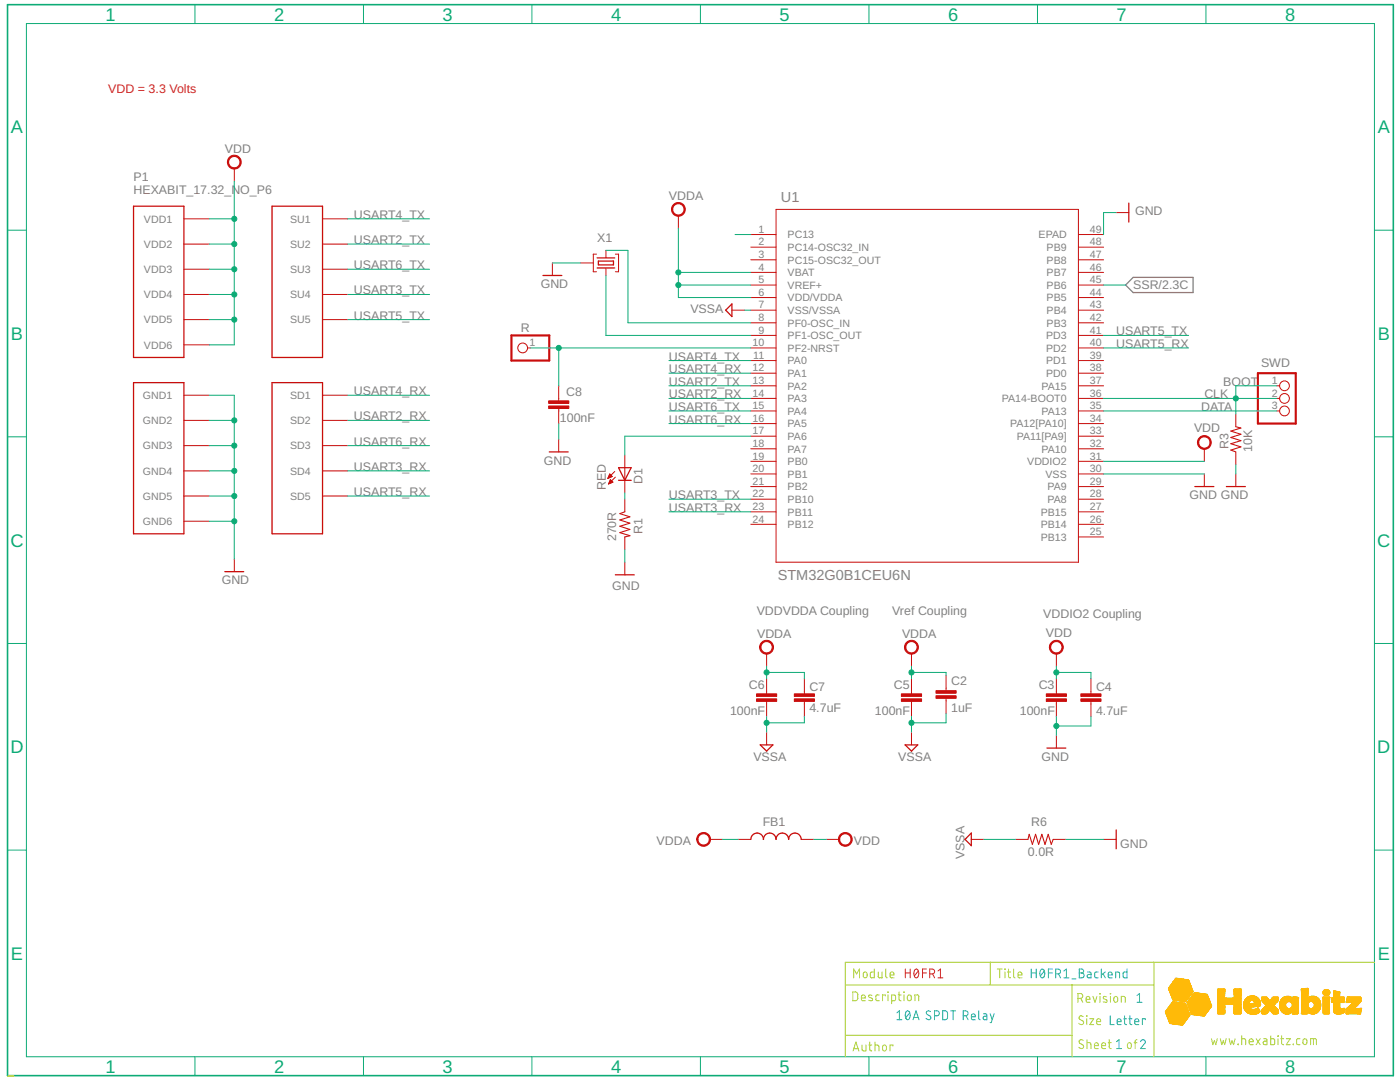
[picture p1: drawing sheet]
<svg xmlns="http://www.w3.org/2000/svg" width="279mm" height="216mm" viewBox="0 0 279 216" stroke-linecap="round" stroke-linejoin="round" font-family="sans-serif">
<defs><g id="words">
<g font-size="3.6" fill="#0dab76">
<text x="21.1" y="4.1">1</text>
<text x="54.7" y="4.1">2</text>
<text x="88.3" y="4.1">3</text>
<text x="122" y="4.1">4</text>
<text x="155.6" y="4.1">5</text>
<text x="189.2" y="4.1">6</text>
<text x="222.8" y="4.1">7</text>
<text x="256.5" y="4.1">8</text>
<text x="2.2" y="26.6">A</text>
<text x="275" y="26.6">A</text>
<text x="2.2" y="67.8">B</text>
<text x="275" y="67.8">B</text>
<text x="2.1" y="109.1">C</text>
<text x="274.9" y="109.1">C</text>
<text x="2.1" y="150.3">D</text>
<text x="274.9" y="150.3">D</text>
<text x="2.2" y="191.5">E</text>
<text x="275" y="191.5">E</text>
<text x="21.1" y="214">1</text>
<text x="54.7" y="214">2</text>
<text x="88.3" y="214">3</text>
<text x="122" y="214">4</text>
<text x="155.6" y="214">5</text>
<text x="189.2" y="214">6</text>
<text x="222.8" y="214">7</text>
<text x="256.5" y="214">8</text>
</g>
<g font-size="2.9" fill="#808080">
<text x="155.9" y="40.3">U1</text>
<text x="155.2" y="115.7">STM32G0B1CEU6N</text>
</g>
<text font-size="2.5" fill="#d62525" x="21.6" y="18.5">VDD = 3.3 Volts</text>
<g font-size="2.5" fill="#808080">
<text x="44.9" y="30.5">VDD</text>
<text x="26.6" y="38.6">HEXABIT_17.32_NO_P6</text>
<text x="26.6" y="36.1">P1</text>
<text x="133.5" y="39.9">VDDA</text>
<text x="70.6" y="43.7">USART4_TX</text>
<text x="226.5" y="42.9">GND</text>
<text x="70.6" y="48.7">USART2_TX</text>
<text x="70.6" y="53.7">USART6_TX</text>
<text x="119.2" y="48.3">X1</text>
<text x="70.6" y="58.8">USART3_TX</text>
<text x="107.9" y="57.5">GND</text>
<text x="226.2" y="57.7">SSR/2.3C</text>
<text x="70.6" y="63.8">USART5_TX</text>
<text x="137.8" y="62.5">VSSA</text>
<text x="104" y="66.3">R</text>
<text x="133.5" y="72">USART4_TX</text>
<text x="222.8" y="66.9">USART5_TX</text>
<text x="222.8" y="69.4">USART5_RX</text>
<text x="133.5" y="77">USART2_TX</text>
<text x="133.5" y="74.5">USART4_RX</text>
<text x="244.1" y="77">BOOT</text>
<text x="251.7" y="73.2">SWD</text>
<text x="70.6" y="83.9">USART2_RX</text>
<text x="70.6" y="78.9">USART4_RX</text>
<text x="113" y="79.1">C8</text>
<text x="133.5" y="79.5">USART2_RX</text>
<text x="133.5" y="82">USART6_TX</text>
<text x="239.7" y="82">DATA</text>
<text x="240.4" y="79.5">CLK</text>
<text x="70.6" y="88.9">USART6_RX</text>
<text x="111.8" y="84.1">100nF</text>
<text x="133.5" y="84.5">USART6_RX</text>
<text x="238.3" y="86.3">VDD</text>
<text x="245.2" y="89.6" transform="rotate(-90 245.2 89.6)">R3</text>
<text x="70.6" y="93.9">USART3_RX</text>
<text x="108.5" y="92.7">GND</text>
<text x="249.9" y="90.2" transform="rotate(-90 249.9 90.2)">10K</text>
<text x="70.6" y="99">USART5_RX</text>
<text x="120.9" y="97.8" transform="rotate(-90 120.9 97.8)">RED</text>
<text x="128.2" y="96.6" transform="rotate(-90 128.2 96.6)">D1</text>
<text x="133.5" y="99.6">USART3_TX</text>
<text x="237.4" y="99.6">GND GND</text>
<text x="128.2" y="106.5" transform="rotate(-90 128.2 106.5)">R1</text>
<text x="133.5" y="102.1">USART3_RX</text>
<text x="122.9" y="108" transform="rotate(-90 122.9 108)">270R</text>
<text x="44.2" y="116.6">GND</text>
<text x="122.2" y="117.7">GND</text>
<text x="151" y="122.7">VDDVDDA Coupling</text>
<text x="178" y="122.7">Vref Coupling</text>
<text x="208.2" y="123.3">VDDIO2 Coupling</text>
<text x="151.1" y="127.3">VDDA</text>
<text x="180" y="127.3">VDDA</text>
<text x="208.8" y="127.1">VDD</text>
<text x="149.5" y="137.6">C6</text>
<text x="161.5" y="137.9">C7</text>
<text x="178.4" y="137.6">C5</text>
<text x="189.8" y="136.7">C2</text>
<text x="207.3" y="137.6">C3</text>
<text x="218.7" y="137.9">C4</text>
<text x="145.7" y="142.6">100nF</text>
<text x="161.5" y="142.1">4.7uF</text>
<text x="174.6" y="142.6">100nF</text>
<text x="189.8" y="142.1">1uF</text>
<text x="203.5" y="142.6">100nF</text>
<text x="218.7" y="142.7">4.7uF</text>
<text x="150.3" y="151.8">VSSA</text>
<text x="179.3" y="151.8">VSSA</text>
<text x="207.8" y="151.8">GND</text>
<text x="152.2" y="164.8">FB1</text>
<text x="205.8" y="164.7">R6</text>
<text x="131" y="168.6">VDDA</text>
<text x="170.4" y="168.6">VDD</text>
<text x="192.5" y="171.5" transform="rotate(-90 192.5 171.5)">VSSA</text>
<text x="205.2" y="170.8">0.0R</text>
<text x="223.6" y="169.2">GND</text>
</g>
<g font-size="2.1" fill="#808080">
<text x="28.7" y="44.4">VDD1</text>
<text x="57.9" y="44.4">SU1</text>
<text x="151.4" y="46.5">1</text>
<text x="157.2" y="47.6">PC13</text>
<text x="207.3" y="47.6">EPAD</text>
<text x="217.5" y="46.5">49</text>
<text x="28.7" y="49.4">VDD2</text>
<text x="57.9" y="49.4">SU2</text>
<text x="151.4" y="49">2</text>
<text x="151.4" y="51.5">3</text>
<text x="151.4" y="54">4</text>
<text x="157.2" y="50.1">PC14-OSC32_IN</text>
<text x="157.2" y="52.6">PC15-OSC32_OUT</text>
<text x="208.9" y="52.6">PB8</text>
<text x="208.9" y="50.1">PB9</text>
<text x="217.5" y="54">46</text>
<text x="217.5" y="51.5">47</text>
<text x="217.5" y="49">48</text>
<text x="28.7" y="54.5">VDD3</text>
<text x="28.7" y="59.5">VDD4</text>
<text x="57.9" y="54.5">SU3</text>
<text x="57.9" y="59.5">SU4</text>
<text x="151.4" y="59">6</text>
<text x="151.4" y="56.5">5</text>
<text x="157.2" y="55.1">VBAT</text>
<text x="157.2" y="57.6">VREF+</text>
<text x="208.9" y="57.6">PB6</text>
<text x="208.9" y="55.1">PB7</text>
<text x="217.5" y="59">44</text>
<text x="217.5" y="56.5">45</text>
<text x="28.7" y="64.5">VDD5</text>
<text x="57.9" y="64.5">SU5</text>
<text x="151.4" y="64.1">8</text>
<text x="151.4" y="61.5">7</text>
<text x="157.2" y="65.2">PF0-OSC_IN</text>
<text x="157.2" y="60.1">VDD/VDDA</text>
<text x="157.2" y="62.6">VSS/VSSA</text>
<text x="208.9" y="65.2">PB3</text>
<text x="208.9" y="62.6">PB4</text>
<text x="208.9" y="60.1">PB5</text>
<text x="217.5" y="64.1">42</text>
<text x="217.5" y="61.5">43</text>
<text x="28.7" y="69.6">VDD6</text>
<text x="105.6" y="69.1">1</text>
<text x="150.2" y="69.1">10</text>
<text x="150.3" y="71.6">11</text>
<text x="151.4" y="66.6">9</text>
<text x="157.2" y="67.7">PF1-OSC_OUT</text>
<text x="157.2" y="70.2">PF2-NRST</text>
<text x="208.8" y="70.2">PD2</text>
<text x="208.8" y="67.7">PD3</text>
<text x="217.5" y="71.6">39</text>
<text x="217.5" y="69.1">40</text>
<text x="217.5" y="66.6">41</text>
<text x="150.2" y="74.1">12</text>
<text x="150.2" y="76.6">13</text>
<text x="157.2" y="72.7">PA0</text>
<text x="157.2" y="75.2">PA1</text>
<text x="157.2" y="77.7">PA2</text>
<text x="207.8" y="77.7">PA15</text>
<text x="208.8" y="75.2">PD0</text>
<text x="208.8" y="72.7">PD1</text>
<text x="217.5" y="76.6">37</text>
<text x="217.5" y="74.1">38</text>
<text x="253.8" y="76.6">1</text>
<text x="28.5" y="79.6">GND1</text>
<text x="57.9" y="79.6">SD1</text>
<text x="150.2" y="79.1">14</text>
<text x="150.2" y="81.7">15</text>
<text x="157.2" y="80.2">PA3</text>
<text x="157.2" y="82.8">PA4</text>
<text x="199.9" y="80.2">PA14-BOOT0</text>
<text x="207.8" y="82.8">PA13</text>
<text x="217.5" y="81.7">35</text>
<text x="217.5" y="79.1">36</text>
<text x="253.8" y="79.1">2</text>
<text x="253.8" y="81.7">3</text>
<text x="28.5" y="84.6">GND2</text>
<text x="28.5" y="89.7">GND3</text>
<text x="57.9" y="84.6">SD2</text>
<text x="57.9" y="89.7">SD3</text>
<text x="150.2" y="84.2">16</text>
<text x="150.2" y="86.7">17</text>
<text x="150.2" y="89.2">18</text>
<text x="157.2" y="85.3">PA5</text>
<text x="157.2" y="87.8">PA6</text>
<text x="201.6" y="85.3">PA12[PA10]</text>
<text x="202.9" y="87.8">PA11[PA9]</text>
<text x="217.5" y="89.2">32</text>
<text x="217.5" y="86.7">33</text>
<text x="217.5" y="84.2">34</text>
<text x="28.5" y="94.7">GND4</text>
<text x="57.9" y="94.7">SD4</text>
<text x="150.2" y="91.7">19</text>
<text x="150.2" y="94.2">20</text>
<text x="157.2" y="90.3">PA7</text>
<text x="157.2" y="92.8">PB0</text>
<text x="157.2" y="95.3">PB1</text>
<text x="205" y="92.8">VDDIO2</text>
<text x="207.8" y="90.3">PA10</text>
<text x="208.6" y="95.3">VSS</text>
<text x="217.5" y="91.7">31</text>
<text x="217.5" y="94.2">30</text>
<text x="28.5" y="99.7">GND5</text>
<text x="57.9" y="99.7">SD5</text>
<text x="150.2" y="96.7">21</text>
<text x="150.2" y="99.3">22</text>
<text x="150.2" y="101.8">23</text>
<text x="157.2" y="97.8">PB2</text>
<text x="157.2" y="100.4">PB10</text>
<text x="209" y="100.4">PA8</text>
<text x="209" y="97.8">PA9</text>
<text x="217.5" y="99.3">28</text>
<text x="217.5" y="96.7">29</text>
<text x="217.5" y="101.8">27</text>
<text x="28.5" y="104.8">GND6</text>
<text x="150.2" y="104.3">24</text>
<text x="157.2" y="102.9">PB11</text>
<text x="157.2" y="105.4">PB12</text>
<text x="207.7" y="107.9">PB13</text>
<text x="207.7" y="105.4">PB14</text>
<text x="207.7" y="102.9">PB15</text>
<text x="217.5" y="106.8">25</text>
<text x="217.5" y="104.3">26</text>
</g>
</g></defs>
<path d="M226.1 55.4h12v3h-12l-1.5-1.5z" fill="none" stroke="#808080" stroke-width=".25"/>
<g fill="none" stroke="#c90d0c" stroke-width=".25">
<path d="M26.6 41.1h10.1v30.2h-10.1zM54.3 41.1h10.1v30.2h-10.1zM108.4 55h3.7M119.2 53.5h3.5M119.2 51.5h3.5M119.4 52.1h3v.8h-3zM225.3 40.5v3.8M26.6 76.3h10.1v30.2h-10.1zM54.3 76.3h10.1v30.2h-10.1zM146.1 60.6v2.6l-1.3-1.3zM109.6 90.2h3.8M123.4 93.3h2.6l-1.3 2.5z"/>
<path d="M123.4 95.8h2.6M238.5 97.1h3.8M244.8 97.1h3.7M44.9 114.1h3.7M122.8 114.7h3.8M151.7 148.6h2.5l-1.2 1.3zM180.6 148.6h2.6l-1.3 1.3zM208.9 149.3h3.8M149.8 167.5a1.26 1.26 0 0 1 1.3-1.3 1.26 1.26 0 0 1 1.3 1.3 1.26 1.26 0 0 1 1.2-1.3 1.26 1.26 0 0 1 1.3 1.3 1.26 1.26 0 0 1 1.2-1.3 1.26 1.26 0 0 1 1.3 1.3 1.25 1.25 0 0 1 1.2-1.3 1.25 1.25 0 0 1 1.3 1.3M193.8 166.2v2.5l-1.2-1.2zM222.8 165.6v3.8"/>
</g>
<g fill="none" stroke="#c90d0c" stroke-width=".2">
<path d="M46.8 33.6v2.5M36.7 43.7h5M36.7 48.7h5M36.7 53.7h5M36.7 58.8h5M64.4 43.7h5M64.4 48.7h5M64.4 53.7h5M64.4 58.8h5M110.2 52.5v2.5M115.9 52.5h2.5M119 50.7h-.6v3.5h.6"/>
<path d="M120.9 50v1.5M120.9 53.5v1.5M122.8 50.7h.6v3.5h-.6M135.4 43v2.6M149.8 46.8h5.1M149.8 59.4h5.1M149.8 56.9h5.1M149.8 54.4h5.1M149.8 51.8h5.1M149.8 49.3h5.1M154.9 41.8h60.3v70.4h-60.3zM215.2 46.8h5"/>
<path d="M215.2 59.4h5M215.2 56.9h5M215.2 54.4h5M215.2 51.8h5M215.2 49.3h5M222.8 42.4h2.5M36.7 63.8h5M36.7 68.8h5M36.7 78.9h5M64.4 63.8h5M64.4 78.9h5M105.3 69.4h.6"/>
<path d="M111.5 77v3M146.1 61.9h2.5M149.8 71.9h5.1M149.8 74.5h5.1M149.8 77h5.1M149.8 79.5h5.1M149.8 64.4h5.1M149.8 61.9h5.1M149.8 69.4h5.1M149.8 66.9h5.1M215.2 71.9h5M215.2 74.5h5"/>
<path d="M215.2 77h5M215.2 79.5h5M215.2 64.4h5M215.2 61.9h5M215.2 69.4h5M215.2 66.9h5M254.8 77h.6M254.8 79.5h.6M36.7 83.9h5M36.7 88.9h5M36.7 94h5M36.7 99h5"/>
<path d="M64.4 83.9h5M64.4 88.9h5M64.4 94h5M64.4 99h5M111.5 81.5v3M111.5 87.7v2.5M121.3 95.4h.1M121.4 95.3h.3M121.4 95.2h.6M121.5 95.1h.7M121.5 96.5h.2M121.5 94.9h.5"/>
<path d="M121.5 96.4h.5M121.6 94.8h.3M121.6 96.2h.6M121.6 96.1h.6M121.6 94.7h.2M121.7 94.6l.5 .5-.9 .4zM121.7 96h.4M121.7 95.9h.3M121.8 95.8h.1M121.8 95.7l.5 .5-.9 .4zM122.7 94.1l-1.4 1.4M122.8 95.2l-1.4 1.4"/>
<path d="M124.7 90.8v7.5M124.7 99.6v2.5M149.8 82h5.1M149.8 84.5h5.1M149.8 87h5.1M149.8 89.6h5.1M149.8 99.6h5.1M149.8 97.1h5.1M149.8 92.1h5.1M149.8 94.6h5.1M215.2 82h5M215.2 84.5h5"/>
<path d="M215.2 87h5M215.2 89.6h5M215.2 99.6h5M215.2 97.1h5M215.2 92.1h5M215.2 94.6h5M240.3 89.6v2.5M240.3 94.6v2.5M246.6 82.6v2.6M246.6 90.2v2.5M246.6 94.6v2.5M254.8 82h.6"/>
<path d="M36.7 104h5M46.8 111.5v2.6M124.7 107.1v2.6M124.7 112.2v2.5M149.8 102.1h5.1M149.8 104.6h5.1M215.2 102.1h5M215.2 104.6h5M215.2 107.1h5M153 130.4v2.5M153 135.4v3.1M153 140v3"/>
<path d="M160.5 135.4v3.1M160.5 140v3M181.9 130.4v2.5M181.9 135.4v3.1M181.9 140v3M188.8 134.8v3M188.8 139.3v3M210.8 130.4v2.5M210.8 135.4v3.1M210.8 140v3M217.7 135.4v3.1M217.7 140v3"/>
<path d="M153 146.1v2.5M181.9 146.1v2.5M210.8 146.7v2.6M141.7 167.5h2.5M147.3 167.5h2.5M159.9 167.5h2.5M164.9 167.5h2.5M193.8 167.5h2.6M202.6 167.5h2.5M210.2 167.5h2.5M220.2 167.5h2.6"/>
<circle cx="104.3" cy="69.4" r=".97"/>
<circle cx="256.3" cy="79.5" r=".97"/>
<circle cx="256.3" cy="77" r=".97"/>
<circle cx="256.3" cy="82" r=".97"/>
</g>
<g fill="#c90d0c" stroke="#c90d0c" stroke-width=".2">
<path d="M45.7 31.4a1.39 1.39 0 0 1 2.2 .2 1.39 1.39 0 0 1-.8 2.1 1.39 1.39 0 0 1-1.7-1.4h.2a1.13 1.13 0 0 1 1.7-.9 1.13 1.13 0 0 1 .1 1.9 1.13 1.13 0 0 1-1.7-.7l-.1-.3h-.2z" fill-rule="evenodd"/>
<path d="M167.7 166.5a1.39 1.39 0 0 1 2.2 .2 1.39 1.39 0 0 1-.8 2.1 1.39 1.39 0 0 1-1.8-1.3h.3a1.13 1.13 0 0 1 1.6-1 1.13 1.13 0 0 1 .2 1.9 1.13 1.13 0 0 1-1.8-.6v-.3h-.3z" fill-rule="evenodd"/>
<path d="M239.4 87.4a1.38 1.38 0 0 1 2.1 .2 1.38 1.38 0 0 1-.8 2 1.38 1.38 0 0 1-1.7-1.3h.2a1.12 1.12 0 0 1 1.6-1 1.12 1.12 0 0 1 .3 1.8 1.12 1.12 0 0 1-1.8-.5l-.1-.3h-.2z" fill-rule="evenodd"/>
<path d="M209.8 128.2a1.38 1.38 0 0 1 2.2 .3 1.38 1.38 0 0 1-.8 2 1.38 1.38 0 0 1-1.8-1.4h.3a1.14 1.14 0 0 1 1.6-1 1.14 1.14 0 0 1 .3 1.9 1.14 1.14 0 0 1-1.9-.6v-.3h-.3z" fill-rule="evenodd"/>
<path d="M152 128.2a1.38 1.38 0 0 1 2.2 .3 1.38 1.38 0 0 1-.9 2 1.38 1.38 0 0 1-1.7-1.4h.2a1.14 1.14 0 0 1 1.7-1 1.14 1.14 0 0 1 .2 1.9 1.14 1.14 0 0 1-1.8-.6l-.1-.3h-.2z" fill-rule="evenodd"/>
<path d="M180.9 128.2a1.38 1.38 0 0 1 2.2 .3 1.38 1.38 0 0 1-.9 2 1.38 1.38 0 0 1-1.7-1.4h.3a1.14 1.14 0 0 1 1.6-1 1.14 1.14 0 0 1 .2 1.9 1.14 1.14 0 0 1-1.8-.6v-.3h-.3z" fill-rule="evenodd"/>
<path d="M139.4 166.5a1.39 1.39 0 0 1 2.2 .3 1.39 1.39 0 0 1-.8 2 1.39 1.39 0 0 1-1.8-1.3h.3a1.14 1.14 0 0 1 1.6-1.1 1.14 1.14 0 0 1 .3 1.9 1.14 1.14 0 0 1-1.9-.5v-.3h-.3z" fill-rule="evenodd"/>
<path d="M134.4 40.8a1.38 1.38 0 0 1 2.2 .3 1.38 1.38 0 0 1-.8 2 1.38 1.38 0 0 1-1.8-1.3h.3a1.13 1.13 0 0 1 1.6-1 1.13 1.13 0 0 1 .2 1.9 1.13 1.13 0 0 1-1.8-.6v-.3h-.3z" fill-rule="evenodd"/>
</g>
<path d="M246.6 85.2l1 .2-2 .6 2 .7-2 .6 2 .6-2 .6 2 .7-2 .6 1 .4M124.7 102.1l-1 .4 2 .6-2 .7 2 .6-2 .6 2 .6-2 .7 2 .6-1 .2M205.1 167.5l.3-1 .6 2 .7-2 .6 2 .6-2 .7 2 .6-2 .6 2 .4-1" fill="none" stroke="#c90d0c" stroke-width=".21"/>
<path d="M102.1 66.9h7.5v5h-7.5zM251 74.5h7.6v10h-7.6z" fill="none" stroke="#c90d0c" stroke-width=".42"/>
<g fill="#c90d0c" stroke="#c90d0c" stroke-width=".2">
<path d="M109.5 81h4v.5h-4z"/>
<path d="M109.5 80h4v.5h-4z"/>
<path d="M151 139.4h4v.6h-4z"/>
<path d="M151 138.5h4v.5h-4z"/>
<path d="M179.9 139.4h4v.6h-4z"/>
<path d="M179.9 138.5h4v.5h-4z"/>
<path d="M208.8 139.4h4v.6h-4z"/>
<path d="M208.8 138.5h4v.5h-4z"/>
<path d="M158.5 139.4h4v.6h-4z"/>
<path d="M158.5 138.5h4v.5h-4z"/>
<path d="M186.8 138.8h4v.5h-4z"/>
<path d="M186.8 137.8h4v.5h-4z"/>
<path d="M215.7 139.4h4v.6h-4z"/>
<path d="M215.7 138.5h4v.5h-4z"/>
</g>
<path d="M1.5 .9h276.6v213.7h-276.6z" fill="none" stroke="#0dab76" stroke-width=".32"/>
<g fill="none" stroke="#0dab76" stroke-width=".2">
<path d="M5.3 4.7h269v206.2h-269zM38.9 .9v3.8M72.5 .9v3.8M106.2 .9v3.8M139.8 .9v3.8M173.4 .9v3.8M207.1 .9v3.8M240.7 .9v3.8M46.8 36.1v32.7h-5.1M1.5 45.9h3.8M41.7 43.7h5.1M41.7 48.7h5.1"/>
<path d="M41.7 53.7h5.1M41.7 58.8h5.1M69.4 43.7h16.3M69.4 48.7h16.3M69.4 53.7h16.3M69.4 58.8h16.3M110.2 52.5h5.7M120.9 55v11.9h28.9M120.9 50h4.4v14.4h24.5M135.4 45.6v13.8h14.4M135.4 56.9h14.4M135.4 54.4h14.4"/>
<path d="M146.7 46.8h3.1M220.2 56.9h4.4M222.8 42.4h-2.6v4.4M274.3 45.9h3.8M41.7 78.9h5.1v32.6M41.7 63.8h5.1M69.4 63.8h16.3M69.4 78.9h16.3M105.9 69.4h43.9M111.5 69.4v7.6M133.5 77h16.3M133.5 79.5h16.3"/>
<path d="M133.5 71.9h16.3M133.5 74.5h16.3M148.6 61.9h1.2M220.2 66.9h17M220.2 69.4h17M220.2 79.5h34.6M254.8 77h-8.2v5.6M1.5 87.2h3.8M41.7 83.9h5.1M41.7 88.9h5.1M41.7 94h5.1M41.7 99h5.1"/>
<path d="M69.4 83.9h16.3M69.4 88.9h16.3M69.4 94h16.3M69.4 99h16.3M111.5 84.5v3.2M124.7 98.3v1.3M133.5 99.6h16.3M133.5 82h16.3M133.5 84.5h16.3M149.8 87h-25.1v3.8M220.2 92.1h20.1M220.2 94.6h20.1"/>
<path d="M220.2 82h34.6M246.6 92.7v1.9M274.3 87.2h3.8M41.7 104h5.1M124.7 109.7v2.5M133.5 102.1h16.3M1.5 128.4h3.8M153 134.2h7.5v1.2M153 132.9v2.5M181.9 134.2h6.9v.6M181.9 132.9v2.5M210.8 132.9v2.5"/>
<path d="M210.8 134.2h6.9v1.2M274.3 128.4h3.8M153 143v3.1M160.5 143v1.2h-7.5M181.9 143v3.1M188.8 142.3v1.9h-6.9M210.8 143v3.7M217.7 143v1.9h-6.9M1.5 169.6h3.8M144.2 167.5h3.1M162.4 167.5h2.5M196.4 167.5h6.2"/>
<path d="M212.7 167.5h7.5M274.3 169.6h3.8M38.9 210.9v3.7M72.5 210.9v3.7M106.2 210.9v3.7M139.8 210.9v3.7M173.4 210.9v3.7M207.1 210.9v3.7M240.7 210.9v3.7"/>
</g>
<g fill="#0dab76" stroke="#0dab76" stroke-width=".2">
<circle cx="46.8" cy="43.7" r=".51"/>
<circle cx="46.8" cy="48.7" r=".51"/>
<circle cx="46.8" cy="53.7" r=".51"/>
<circle cx="46.8" cy="58.8" r=".51"/>
<circle cx="46.8" cy="63.8" r=".51"/>
<circle cx="210.8" cy="134.2" r=".51"/>
<circle cx="46.8" cy="83.9" r=".51"/>
<circle cx="46.8" cy="88.9" r=".51"/>
<circle cx="46.8" cy="94" r=".51"/>
<circle cx="46.8" cy="99" r=".51"/>
<circle cx="46.8" cy="104" r=".51"/>
<circle cx="210.8" cy="144.9" r=".51"/>
<circle cx="135.4" cy="56.9" r=".51"/>
<circle cx="135.4" cy="54.4" r=".51"/>
<circle cx="153" cy="134.2" r=".51"/>
<circle cx="181.9" cy="134.2" r=".51"/>
<circle cx="153" cy="144.2" r=".51"/>
<circle cx="181.9" cy="144.2" r=".51"/>
<circle cx="246.6" cy="79.5" r=".51"/>
<circle cx="111.5" cy="69.4" r=".51"/>
</g>
<g fill="#ffba08" stroke="#ffba08" stroke-width=".2">
<path d="M235.7 204.5l.3 .1z"/>
<path d="M235.6 204.5h.4z"/>
<path d="M235.4 204.4l.7 .1z"/>
<path d="M235.2 204.4l.9 .1z"/>
<path d="M235 204.4h1.1z"/>
<path d="M234.8 204.4h1.3z"/>
<path d="M234.6 204.3l1.5 .1z"/>
<path d="M234.4 204.3l1.8 .1z"/>
<path d="M234.2 204.3h2z"/>
<path d="M234 204.3h2.2z"/>
<path d="M233.9 204.3h2.3z"/>
<path d="M233.6 204.2l2.6 .1z"/>
<path d="M233.5 204.2h2.7z"/>
<path d="M233.4 204.2h2.9z"/>
<path d="M233.5 204.1l2.8 .1z"/>
<path d="M233.4 204.1l2.9 .1z"/>
<path d="M233.4 204.1h2.9z"/>
<path d="M233.4 204l2.9 .1z"/>
<path d="M233.4 204l3 .1z"/>
<path d="M233.4 204h3z"/>
<path d="M233.4 203.9l3 .1z"/>
<path d="M233.3 203.9h3.2z"/>
<path d="M233.3 203.8l3.2 .1z"/>
<path d="M233.3 203.8h3.2z"/>
<path d="M233.3 203.8h3.3z"/>
<path d="M233.3 203.7l3.3 .1z"/>
<path d="M233.3 203.7h3.3z"/>
<path d="M233.3 203.6l3.3 .1z"/>
<path d="M233.3 203.6l3.4 .1z"/>
<path d="M233.2 203.6h3.5z"/>
<path d="M233.2 203.5l3.5 .1z"/>
<path d="M233.2 203.5h3.5z"/>
<path d="M233.2 203.5h3.6z"/>
<path d="M233.2 203.4l3.6 .1z"/>
<path d="M233.2 203.4h3.6z"/>
<path d="M233.2 203.3l3.7 .1z"/>
<path d="M233.1 203.3l3.8 .1z"/>
<path d="M233.1 203.3h3.8z"/>
<path d="M233.1 203.2l3.9 .1z"/>
<path d="M233.1 203.2h3.9z"/>
<path d="M233 203.1l4 .1z"/>
<path d="M233.1 203.1l3.9 .1z"/>
<path d="M233.1 203.1h3.9z"/>
<path d="M233 203.1h4.1z"/>
<path d="M233 203l4.1 .1z"/>
<path d="M233 203h4.1z"/>
<path d="M233 203h4.2z"/>
<path d="M233 202.9l4.2 .1z"/>
<path d="M233 202.9h4.2z"/>
<path d="M232.9 202.8l4.4 .1z"/>
<path d="M232.9 202.8h4.4z"/>
<path d="M232.9 202.7l4.4 .1z"/>
<path d="M240.2 202.7l.1 .1z"/>
<path d="M232.9 202.7h4.5z"/>
<path d="M240 202.7h.3z"/>
<path d="M239.9 202.7h.5z"/>
<path d="M232.9 202.6l4.5 .1z"/>
<path d="M239.6 202.6l.8 .1z"/>
<path d="M232.9 202.6h4.5z"/>
<path d="M239.5 202.6h.9z"/>
<path d="M239.3 202.6h1.1z"/>
<path d="M232.8 202.6h4.6z"/>
<path d="M239.1 202.6h1.4z"/>
<path d="M232.8 202.5l4.7 .1z"/>
<path d="M238.9 202.5l1.6 .1z"/>
<path d="M238.7 202.5l1.8 .1z"/>
<path d="M232.8 202.5h4.7z"/>
<path d="M238.5 202.5h2z"/>
<path d="M232.8 202.5h4.6z"/>
<path d="M238.3 202.5h2.2z"/>
<path d="M232.8 202.4l4.6 .1z"/>
<path d="M238.1 202.4l2.4 .1z"/>
<path d="M237.9 202.4l2.7 .1z"/>
<path d="M232.8 202.4h4.6z"/>
<path d="M237.8 202.4h2.8z"/>
<path d="M250 202.4h.2z"/>
<path d="M232.7 202.3l4.7 .1z"/>
<path d="M237.8 202.3l2.8 .1z"/>
<path d="M249.7 202.3l.8 .1z"/>
<path d="M256.8 202.3l.2 .1z"/>
<path d="M249.6 202.3l1 .1z"/>
<path d="M256.6 202.3l.6 .1z"/>
<path d="M266.9 202.3l.5 .1z"/>
<path d="M232.7 202.3h4.7z"/>
<path d="M237.8 202.3h2.8z"/>
<path d="M249.5 202.3h1.2z"/>
<path d="M252.2 202.3h.3z"/>
<path d="M254.3 202.3h.4z"/>
<path d="M256.5 202.3h.7z"/>
<path d="M258 202.3h.6z"/>
<path d="M261.7 202.3h.5z"/>
<path d="M266.8 202.3h.7z"/>
<path d="M268.7 202.3h.2z"/>
<path d="M271.1 202.3h.4z"/>
<path d="M237.7 202.3h3z"/>
<path d="M243.1 202.3h1.2z"/>
<path d="M246.3 202.3h1.3z"/>
<path d="M249.4 202.3h1.4z"/>
<path d="M251.9 202.3h.8z"/>
<path d="M254.1 202.3h.9z"/>
<path d="M256.4 202.3h.9z"/>
<path d="M257.9 202.3h1.1z"/>
<path d="M259.8 202.3h1.1z"/>
<path d="M261.6 202.3h.8z"/>
<path d="M264.2 202.3h1z"/>
<path d="M266.7 202.3h1z"/>
<path d="M268.7 202.3h.5z"/>
<path d="M270.9 202.3h.6z"/>
<path d="M232.7 202.2l4.7 .1z"/>
<path d="M237.8 202.2l2.9 .1z"/>
<path d="M243 202.2l1.4 .1z"/>
<path d="M246.3 202.2l1.4 .1z"/>
<path d="M249.3 202.2l1.6 .1z"/>
<path d="M251.8 202.2l1 .1z"/>
<path d="M254 202.2l1 .1z"/>
<path d="M256.3 202.2l1.1 .1z"/>
<path d="M257.9 202.2l1.1 .1z"/>
<path d="M259.7 202.2l1.3 .1z"/>
<path d="M261.6 202.2l.8 .1z"/>
<path d="M264.1 202.2l1.2 .1z"/>
<path d="M266.6 202.2l1.1 .1z"/>
<path d="M268.6 202.2l2.9 .1z"/>
<path d="M232.7 202.2h4.7z"/>
<path d="M237.7 202.2h3z"/>
<path d="M243 202.2h1.4z"/>
<path d="M246.3 202.2h1.4z"/>
<path d="M249.3 202.2h1.7z"/>
<path d="M251.8 202.2h1z"/>
<path d="M254 202.2h1z"/>
<path d="M256.3 202.2h1.1z"/>
<path d="M257.9 202.2h1.2z"/>
<path d="M259.7 202.2h1.3z"/>
<path d="M261.5 202.2h1z"/>
<path d="M264.1 202.2h1.2z"/>
<path d="M266.5 202.2h1.3z"/>
<path d="M268.6 202.2h2.9z"/>
<path d="M232.7 202.2h4.6z"/>
<path d="M243 202.2h1.5z"/>
<path d="M249.2 202.2h1.8z"/>
<path d="M251.8 202.2h1.1z"/>
<path d="M254 202.2h1.1z"/>
<path d="M256.2 202.2h1.3z"/>
<path d="M261.4 202.2h1.2z"/>
<path d="M266.5 202.2h1.4z"/>
<path d="M249.2 202.2h1.9z"/>
<path d="M266.4 202.2h1.6z"/>
<path d="M232.7 202.1l4.6 .1z"/>
<path d="M237.7 202.1l3.1 .1z"/>
<path d="M243 202.1l1.4 .1z"/>
<path d="M246.3 202.1l1.4 .1z"/>
<path d="M249.1 202.1l2 .1z"/>
<path d="M251.8 202.1l1.1 .1z"/>
<path d="M253.9 202.1l1.2 .1z"/>
<path d="M256.2 202.1l1.4 .1z"/>
<path d="M257.9 202.1l1.2 .1z"/>
<path d="M259.7 202.1l1.3 .1z"/>
<path d="M261.3 202.1l1.4 .1z"/>
<path d="M264.1 202.1l1.2 .1z"/>
<path d="M266.4 202.1l1.6 .1z"/>
<path d="M268.7 202.1l2.8 .1z"/>
<path d="M249 202.1l2.2 .1z"/>
<path d="M256.1 202.1l1.5 .1z"/>
<path d="M266.4 202.1l1.7 .1z"/>
<path d="M232.7 202.1h4.6z"/>
<path d="M237.7 202.1h3.1z"/>
<path d="M243 202.1h1.4z"/>
<path d="M246.3 202.1h1.4z"/>
<path d="M249 202.1h2.2z"/>
<path d="M251.8 202.1h1.1z"/>
<path d="M253.9 202.1h1.2z"/>
<path d="M256.1 202.1h1.5z"/>
<path d="M257.9 202.1h1.2z"/>
<path d="M259.7 202.1h1.3z"/>
<path d="M261.2 202.1h1.6z"/>
<path d="M264.1 202.1h1.2z"/>
<path d="M266.3 202.1h1.8z"/>
<path d="M268.7 202.1h2.8z"/>
<path d="M232.6 202.1h4.7z"/>
<path d="M251.8 202.1h1.2z"/>
<path d="M266.3 202.1h1.9z"/>
<path d="M232.6 202l4.7 .1z"/>
<path d="M237.7 202l3.2 .1z"/>
<path d="M243 202l1.4 .1z"/>
<path d="M246.3 202l1.4 .1z"/>
<path d="M248.9 202l2.3 .1z"/>
<path d="M251.8 202l1.2 .1z"/>
<path d="M253.9 202l1.2 .1z"/>
<path d="M256 202l1.7 .1z"/>
<path d="M257.9 202l1.2 .1z"/>
<path d="M259.8 202l1.2 .1z"/>
<path d="M261.2 202l1.7 .1z"/>
<path d="M264.1 202l1.2 .1z"/>
<path d="M266.3 202l1.9 .1z"/>
<path d="M268.7 202l2.8 .1z"/>
<path d="M237.7 202l3.1 .1z"/>
<path d="M248.9 202l2.4 .1z"/>
<path d="M261.1 202l1.8 .1z"/>
<path d="M232.6 202h4.7z"/>
<path d="M237.7 202h3.2z"/>
<path d="M243 202h1.4z"/>
<path d="M246.3 202h1.4z"/>
<path d="M248.9 202h2.4z"/>
<path d="M251.8 202h1.2z"/>
<path d="M253.9 202h1.2z"/>
<path d="M256 202h1.7z"/>
<path d="M257.9 202h1.2z"/>
<path d="M259.8 202h1.3z"/>
<path d="M261.1 202h1.8z"/>
<path d="M264.1 202h1.2z"/>
<path d="M266.3 202h2z"/>
<path d="M268.6 202h3z"/>
<path d="M237.6 202h3.3z"/>
<path d="M248.8 202h2.6z"/>
<path d="M253.8 202h1.3z"/>
<path d="M255.9 202h1.8z"/>
<path d="M259.8 202h3.1z"/>
<path d="M266.2 202h2.1z"/>
<path d="M232.6 201.9l4.7 .1z"/>
<path d="M237.6 201.9l3.3 .1z"/>
<path d="M243 201.9l1.4 .1z"/>
<path d="M246.3 201.9l1.4 .1z"/>
<path d="M248.8 201.9l2.6 .1z"/>
<path d="M251.8 201.9l1.3 .1z"/>
<path d="M253.8 201.9l1.3 .1z"/>
<path d="M255.9 201.9l1.9 .1z"/>
<path d="M257.9 201.9l1.2 .1z"/>
<path d="M259.7 201.9l3.3 .1z"/>
<path d="M264.1 201.9l1.2 .1z"/>
<path d="M266.2 201.9l2.1 .1z"/>
<path d="M268.6 201.9l3 .1z"/>
<path d="M232.6 201.9l4.6 .1z"/>
<path d="M259.8 201.9l3.2 .1z"/>
<path d="M268.7 201.9l2.9 .1z"/>
<path d="M232.6 201.9h4.6z"/>
<path d="M237.6 201.9h3.3z"/>
<path d="M243 201.9h1.4z"/>
<path d="M246.3 201.9h1.4z"/>
<path d="M248.7 201.9h2.7z"/>
<path d="M251.8 201.9h1.3z"/>
<path d="M253.8 201.9h1.3z"/>
<path d="M255.8 201.9h3.3z"/>
<path d="M259.8 201.9h3.3z"/>
<path d="M264.1 201.9h1.2z"/>
<path d="M266.2 201.9h2.1z"/>
<path d="M268.7 201.9h2.9z"/>
<path d="M237.6 201.9h3.4z"/>
<path d="M253.7 201.9h1.4z"/>
<path d="M232.6 201.8l4.6 .1z"/>
<path d="M237.6 201.8l3.4 .1z"/>
<path d="M243 201.8l1.5 .1z"/>
<path d="M246.3 201.8l1.4 .1z"/>
<path d="M248.7 201.8l2.8 .1z"/>
<path d="M251.8 201.8l1.3 .1z"/>
<path d="M253.7 201.8l1.4 .1z"/>
<path d="M255.8 201.8l3.3 .1z"/>
<path d="M259.8 201.8l3.3 .1z"/>
<path d="M264.1 201.8l1.2 .1z"/>
<path d="M266.2 201.8l2.1 .1z"/>
<path d="M268.7 201.8l2.9 .1z"/>
<path d="M232.6 201.8h4.6z"/>
<path d="M237.6 201.8h3.4z"/>
<path d="M243 201.8h1.5z"/>
<path d="M246.3 201.8h1.4z"/>
<path d="M248.7 201.8h2.8z"/>
<path d="M251.8 201.8h1.4z"/>
<path d="M253.7 201.8h1.4z"/>
<path d="M255.8 201.8h3.3z"/>
<path d="M259.7 201.8h3.4z"/>
<path d="M264.1 201.8h1.2z"/>
<path d="M266.2 201.8h2.1z"/>
<path d="M268.7 201.8h2.9z"/>
<path d="M248.6 201.8h2.9z"/>
<path d="M259.8 201.8h3.3z"/>
<path d="M237.6 201.8h3.5z"/>
<path d="M248.6 201.8h2.8z"/>
<path d="M232.6 201.7l4.6 .1z"/>
<path d="M237.6 201.7l3.5 .1z"/>
<path d="M243 201.7l1.5 .1z"/>
<path d="M246.3 201.7l1.4 .1z"/>
<path d="M248.6 201.7l2.8 .1z"/>
<path d="M251.8 201.7l1.4 .1z"/>
<path d="M253.7 201.7l1.4 .1z"/>
<path d="M255.7 201.7l3.4 .1z"/>
<path d="M259.8 201.7l3.4 .1z"/>
<path d="M264.1 201.7l1.2 .1z"/>
<path d="M266.2 201.7l2.1 .1z"/>
<path d="M268.7 201.7l2.9 .1z"/>
<path d="M232.7 201.7l4.5 .1z"/>
<path d="M237.5 201.7l3.6 .1z"/>
<path d="M253.6 201.7l1.5 .1z"/>
<path d="M232.7 201.7h4.5z"/>
<path d="M237.5 201.7h3.6z"/>
<path d="M243 201.7h1.5z"/>
<path d="M246.3 201.7h1.4z"/>
<path d="M248.6 201.7h2.8z"/>
<path d="M251.8 201.7h1.5z"/>
<path d="M253.6 201.7h1.5z"/>
<path d="M255.7 201.7h3.4z"/>
<path d="M259.8 201.7h3.4z"/>
<path d="M264.1 201.7h1.2z"/>
<path d="M266.2 201.7h2.1z"/>
<path d="M268.6 201.7h3z"/>
<path d="M248.5 201.7h2.9z"/>
<path d="M266.1 201.7h2.2z"/>
<path d="M232.7 201.6l4.5 .1z"/>
<path d="M237.5 201.6l3.7 .1z"/>
<path d="M243 201.6l1.5 .1z"/>
<path d="M246.3 201.6l1.4 .1z"/>
<path d="M248.5 201.6l2.9 .1z"/>
<path d="M251.8 201.6l1.5 .1z"/>
<path d="M253.6 201.6l1.5 .1z"/>
<path d="M255.7 201.6l3.4 .1z"/>
<path d="M259.8 201.6l3.4 .1z"/>
<path d="M264.1 201.6l1.2 .1z"/>
<path d="M266.1 201.6l2.2 .1z"/>
<path d="M268.6 201.6l3 .1z"/>
<path d="M232.7 201.6l4.4 .1z"/>
<path d="M259.8 201.6l3.5 .1z"/>
<path d="M232.8 201.6h4.3z"/>
<path d="M237.5 201.6h3.7z"/>
<path d="M243 201.6h1.4z"/>
<path d="M246.3 201.6h1.4z"/>
<path d="M248.5 201.6h2.9z"/>
<path d="M251.8 201.6h1.5z"/>
<path d="M253.6 201.6h1.5z"/>
<path d="M255.6 201.6h3.5z"/>
<path d="M259.8 201.6h3.5z"/>
<path d="M264.1 201.6h1.2z"/>
<path d="M266.1 201.6h2.2z"/>
<path d="M268.6 201.6h3.1z"/>
<path d="M251.8 201.6h1.6z"/>
<path d="M232.8 201.5l4.3 .1z"/>
<path d="M237.5 201.5l3.7 .1z"/>
<path d="M243 201.5l1.4 .1z"/>
<path d="M246.3 201.5l1.4 .1z"/>
<path d="M248.5 201.5l2.8 .1z"/>
<path d="M251.8 201.5l1.6 .1z"/>
<path d="M253.5 201.5l1.6 .1z"/>
<path d="M255.6 201.5l3.5 .1z"/>
<path d="M259.8 201.5l3.5 .1z"/>
<path d="M264.1 201.5l1.2 .1z"/>
<path d="M266.1 201.5l2.2 .1z"/>
<path d="M268.6 201.5l3.1 .1z"/>
<path d="M232.8 201.5h4.3z"/>
<path d="M237.4 201.5h3.8z"/>
<path d="M243 201.5h1.4z"/>
<path d="M246.3 201.5h1.4z"/>
<path d="M248.5 201.5h2.8z"/>
<path d="M251.8 201.5h1.6z"/>
<path d="M253.5 201.5h1.6z"/>
<path d="M255.6 201.5h3.5z"/>
<path d="M259.8 201.5h3.5z"/>
<path d="M264.1 201.5h1.2z"/>
<path d="M266.1 201.5h2.2z"/>
<path d="M268.6 201.5h3.1z"/>
<path d="M232.9 201.5h4.2z"/>
<path d="M237.4 201.5h3.9z"/>
<path d="M248.4 201.5h2.9z"/>
<path d="M237.5 201.5h3.8z"/>
<path d="M251.9 201.5h1.5z"/>
<path d="M253.5 201.5h1.5z"/>
<path d="M232.9 201.4l4.2 .1z"/>
<path d="M237.4 201.4l3.9 .1z"/>
<path d="M243 201.4l1.4 .1z"/>
<path d="M246.3 201.4l1.4 .1z"/>
<path d="M248.4 201.4l2.9 .1z"/>
<path d="M251.9 201.4l3.1 .1z"/>
<path d="M255.6 201.4l3.5 .1z"/>
<path d="M259.8 201.4l3.6 .1z"/>
<path d="M264.1 201.4l1.2 .1z"/>
<path d="M266.1 201.4l2.2 .1z"/>
<path d="M268.6 201.4l3.1 .1z"/>
<path d="M232.9 201.4h4.1z"/>
<path d="M237.4 201.4h3.9z"/>
<path d="M243 201.4h1.4z"/>
<path d="M246.3 201.4h1.4z"/>
<path d="M248.4 201.4h1.7z"/>
<path d="M250.2 201.4h1.1z"/>
<path d="M251.9 201.4h3.1z"/>
<path d="M255.5 201.4h3.6z"/>
<path d="M259.8 201.4h3.6z"/>
<path d="M264.1 201.4h1.2z"/>
<path d="M266.1 201.4h2.2z"/>
<path d="M268.6 201.4h3.1z"/>
<path d="M248.3 201.4h1.6z"/>
<path d="M250.4 201.4h.8z"/>
<path d="M248.4 201.4h1.4z"/>
<path d="M250.5 201.4h.7z"/>
<path d="M251.9 201.4h3z"/>
<path d="M233 201.3l4 .1z"/>
<path d="M237.4 201.3l3.9 .1z"/>
<path d="M243 201.3l1.4 .1z"/>
<path d="M246.3 201.3l1.4 .1z"/>
<path d="M248.3 201.3l1.4 .1z"/>
<path d="M250.6 201.3l.6 .1z"/>
<path d="M252 201.3l2.9 .1z"/>
<path d="M255.5 201.3l3.6 .1z"/>
<path d="M259.8 201.3l3.6 .1z"/>
<path d="M264.1 201.3l1.2 .1z"/>
<path d="M266.1 201.3l2.2 .1z"/>
<path d="M268.6 201.3l3.1 .1z"/>
<path d="M237.4 201.3l4 .1z"/>
<path d="M250.7 201.3l.5 .1z"/>
<path d="M266.1 201.3l2.3 .1z"/>
<path d="M233 201.3h4z"/>
<path d="M237.4 201.3h4z"/>
<path d="M243 201.3h1.4z"/>
<path d="M246.3 201.3h1.4z"/>
<path d="M248.3 201.3h1.3z"/>
<path d="M250.7 201.3h.5z"/>
<path d="M252 201.3h2.9z"/>
<path d="M255.5 201.3h3.6z"/>
<path d="M259.8 201.3h3.7z"/>
<path d="M264.1 201.3h1.2z"/>
<path d="M266.1 201.3h2.3z"/>
<path d="M268.7 201.3h3z"/>
<path d="M250.8 201.3h.4z"/>
<path d="M233 201.2l4 .1z"/>
<path d="M237.4 201.2l4 .1z"/>
<path d="M243 201.2l1.4 .1z"/>
<path d="M246.3 201.2l1.4 .1z"/>
<path d="M248.3 201.2l1.3 .1z"/>
<path d="M250.8 201.2l.3 .1z"/>
<path d="M252.1 201.2l2.7 .1z"/>
<path d="M255.5 201.2l1.7 .1z"/>
<path d="M257.3 201.2l1.8 .1z"/>
<path d="M259.8 201.2l3.7 .1z"/>
<path d="M264.1 201.2l1.2 .1z"/>
<path d="M266.1 201.2l1.5 .1z"/>
<path d="M268 201.2l.4 .1z"/>
<path d="M268.7 201.2l1.6 .1z"/>
<path d="M270.7 201.2l1 .1z"/>
<path d="M237.3 201.2l4.1 .1z"/>
<path d="M248.3 201.2l1.2 .1z"/>
<path d="M250.8 201.2l.4 .1z"/>
<path d="M255.5 201.2l1.5 .1z"/>
<path d="M257.4 201.2l1.7 .1z"/>
<path d="M259.8 201.2l1.7 .1z"/>
<path d="M261.8 201.2l1.7 .1z"/>
<path d="M266.1 201.2l1.4 .1z"/>
<path d="M268.1 201.2l.2 .1z"/>
<path d="M268.8 201.2l1.4 .1z"/>
<path d="M271.3 201.2l.4 .1z"/>
<path d="M233.1 201.2h3.8z"/>
<path d="M237.3 201.2h4.2z"/>
<path d="M243 201.2h1.4z"/>
<path d="M246.3 201.2h1.4z"/>
<path d="M248.3 201.2h1.2z"/>
<path d="M250.9 201.2h.2z"/>
<path d="M252.1 201.2h2.7z"/>
<path d="M255.4 201.2h1.6z"/>
<path d="M257.5 201.2h1.6z"/>
<path d="M259.8 201.2h1.6z"/>
<path d="M261.9 201.2h1.6z"/>
<path d="M264.1 201.2h1.2z"/>
<path d="M266.1 201.2h1.4z"/>
<path d="M268.8 201.2h1.5z"/>
<path d="M271.6 201.2h.1z"/>
<path d="M255.5 201.2h1.4z"/>
<path d="M257.6 201.2h1.5z"/>
<path d="M259.8 201.2h1.5z"/>
<path d="M262 201.2h1.5z"/>
<path d="M266.1 201.2h1.3z"/>
<path d="M233.1 201.1l3.9 .1z"/>
<path d="M237.3 201.1l4.2 .1z"/>
<path d="M243 201.1l1.4 .1z"/>
<path d="M246.3 201.1l1.4 .1z"/>
<path d="M248.3 201.1l1.1 .1z"/>
<path d="M251 201.1l.1 .1z"/>
<path d="M252.2 201.1l2.5 .1z"/>
<path d="M255.4 201.1l1.5 .1z"/>
<path d="M257.6 201.1l1.5 .1z"/>
<path d="M259.8 201.1l1.5 .1z"/>
<path d="M262 201.1l1.5 .1z"/>
<path d="M264.1 201.1l1.2 .1z"/>
<path d="M266.1 201.1l1.3 .1z"/>
<path d="M268.9 201.1l1.4 .1z"/>
<path d="M233.1 201.1h3.8z"/>
<path d="M237.3 201.1h4.2z"/>
<path d="M243 201.1h1.4z"/>
<path d="M246.3 201.1h1.4z"/>
<path d="M248.3 201.1h1.1z"/>
<path d="M252.2 201.1h2.5z"/>
<path d="M255.4 201.1h1.4z"/>
<path d="M257.7 201.1h1.4z"/>
<path d="M259.8 201.1h1.5z"/>
<path d="M262.1 201.1h1.4z"/>
<path d="M264.1 201.1h1.2z"/>
<path d="M266.1 201.1h1.3z"/>
<path d="M268.9 201.1h1.5z"/>
<path d="M233.2 201.1h3.7z"/>
<path d="M237.3 201.1h4.3z"/>
<path d="M259.8 201.1h1.4z"/>
<path d="M257.7 201.1h1.3z"/>
<path d="M233.2 201l3.7 .1z"/>
<path d="M237.3 201l4.3 .1z"/>
<path d="M243 201l1.4 .1z"/>
<path d="M246.3 201l1.4 .1z"/>
<path d="M248.3 201l1.1 .1z"/>
<path d="M252.3 201l2.3 .1z"/>
<path d="M255.4 201l1.3 .1z"/>
<path d="M257.7 201l1.4 .1z"/>
<path d="M259.8 201l1.4 .1z"/>
<path d="M262.1 201l1.4 .1z"/>
<path d="M264.1 201l1.2 .1z"/>
<path d="M266.1 201l1.3 .1z"/>
<path d="M269 201l1.4 .1z"/>
<path d="M233.2 201h3.7z"/>
<path d="M237.3 201h4.3z"/>
<path d="M243 201h1.4z"/>
<path d="M246.3 201h1.4z"/>
<path d="M248.2 201h1.2z"/>
<path d="M252.3 201h2.3z"/>
<path d="M255.4 201h1.3z"/>
<path d="M257.8 201h1.2z"/>
<path d="M259.8 201h1.4z"/>
<path d="M262.2 201h1.3z"/>
<path d="M264.1 201h1.2z"/>
<path d="M266.1 201h1.3z"/>
<path d="M269 201h1.4z"/>
<path d="M257.8 201h1.3z"/>
<path d="M259.8 201h1.3z"/>
<path d="M269 201h1.5z"/>
<path d="M237.3 201h4.4z"/>
<path d="M269.1 201h1.4z"/>
<path d="M233.2 200.9l3.7 .1z"/>
<path d="M237.2 200.9l4.5 .1z"/>
<path d="M243 200.9l1.4 .1z"/>
<path d="M246.3 200.9l1.3 .1z"/>
<path d="M248.2 200.9l1.3 .1z"/>
<path d="M252.3 200.9l2.3 .1z"/>
<path d="M255.4 200.9l1.2 .1z"/>
<path d="M257.8 200.9l1.3 .1z"/>
<path d="M259.8 200.9l1.3 .1z"/>
<path d="M262.2 200.9l1.3 .1z"/>
<path d="M264.1 200.9l1.2 .1z"/>
<path d="M266.1 200.9l1.3 .1z"/>
<path d="M269.1 200.9l1.4 .1z"/>
<path d="M233.3 200.9l3.5 .1z"/>
<path d="M248.2 200.9l1.6 .1z"/>
<path d="M252.4 200.9l2.1 .1z"/>
<path d="M266.2 200.9l1.2 .1z"/>
<path d="M269.1 200.9l1.5 .1z"/>
<path d="M233.3 200.9h3.6z"/>
<path d="M237.2 200.9h4.5z"/>
<path d="M243 200.9h1.4z"/>
<path d="M246.3 200.9h1.3z"/>
<path d="M248.2 200.9h1.9z"/>
<path d="M252.4 200.9h2.1z"/>
<path d="M255.4 200.9h1.2z"/>
<path d="M257.8 200.9h1.3z"/>
<path d="M259.8 200.9h1.3z"/>
<path d="M262.2 200.9h1.3z"/>
<path d="M264.1 200.9h1.2z"/>
<path d="M266.2 200.9h1.2z"/>
<path d="M269.1 200.9h1.5z"/>
<path d="M233.3 200.9h3.5z"/>
<path d="M248.2 200.9h2.1z"/>
<path d="M257.9 200.9h1.2z"/>
<path d="M269.2 200.9h1.4z"/>
<path d="M233.3 200.8l3.5 .1z"/>
<path d="M237.2 200.8l4.5 .1z"/>
<path d="M243 200.8l1.4 .1z"/>
<path d="M246.3 200.8l1.3 .1z"/>
<path d="M248.2 200.8l2.4 .1z"/>
<path d="M252.4 200.8l2.1 .1z"/>
<path d="M255.4 200.8l1.2 .1z"/>
<path d="M257.9 200.8l1.2 .1z"/>
<path d="M259.8 200.8l1.3 .1z"/>
<path d="M262.3 200.8l1.2 .1z"/>
<path d="M264.1 200.8l1.2 .1z"/>
<path d="M266.2 200.8l1.2 .1z"/>
<path d="M269.2 200.8l1.4 .1z"/>
<path d="M233.4 200.8l3.4 .1z"/>
<path d="M248.2 200.8l2.6 .1z"/>
<path d="M252.5 200.8l1.9 .1z"/>
<path d="M257.9 200.8l1.1 .1z"/>
<path d="M259.8 200.8l1.2 .1z"/>
<path d="M269.2 200.8l1.5 .1z"/>
<path d="M233.4 200.8h3.4z"/>
<path d="M237.2 200.8h4.6z"/>
<path d="M243 200.8h1.4z"/>
<path d="M246.3 200.8h1.3z"/>
<path d="M248.2 200.8h2.9z"/>
<path d="M252.5 200.8h1.9z"/>
<path d="M255.4 200.8h1.2z"/>
<path d="M257.9 200.8h1.1z"/>
<path d="M259.8 200.8h1.2z"/>
<path d="M262.3 200.8h1.2z"/>
<path d="M264.1 200.8h1.2z"/>
<path d="M266.2 200.8h1.2z"/>
<path d="M269.3 200.8h1.4z"/>
<path d="M248.2 200.8h3.1z"/>
<path d="M262.3 200.8h1.3z"/>
<path d="M233.4 200.7l3.4 .1z"/>
<path d="M237.2 200.7l4.6 .1z"/>
<path d="M243 200.7l1.4 .1z"/>
<path d="M246.3 200.7l1.3 .1z"/>
<path d="M248.2 200.7l3.2 .1z"/>
<path d="M252.5 200.7l1.9 .1z"/>
<path d="M255.4 200.7l1.2 .1z"/>
<path d="M257.9 200.7l1.1 .1z"/>
<path d="M259.8 200.7l1.2 .1z"/>
<path d="M262.3 200.7l1.3 .1z"/>
<path d="M264.1 200.7l1.2 .1z"/>
<path d="M266.2 200.7l1.2 .1z"/>
<path d="M269.3 200.7l1.4 .1z"/>
<path d="M233.4 200.7h3.4z"/>
<path d="M237.2 200.7h4.6z"/>
<path d="M243 200.7h1.4z"/>
<path d="M246.3 200.7h1.3z"/>
<path d="M248.2 200.7h3.3z"/>
<path d="M252.6 200.7h1.7z"/>
<path d="M255.4 200.7h1.2z"/>
<path d="M257.9 200.7h1.2z"/>
<path d="M259.8 200.7h1.2z"/>
<path d="M262.3 200.7h1.3z"/>
<path d="M264.1 200.7h1.2z"/>
<path d="M266.2 200.7h1.2z"/>
<path d="M269.3 200.7h1.5z"/>
<path d="M237.1 200.7h4.7z"/>
<path d="M233.4 200.7h3.3z"/>
<path d="M269.4 200.7h1.4z"/>
<path d="M233.5 200.6l3.2 .1z"/>
<path d="M237.1 200.6l4.7 .1z"/>
<path d="M243 200.6l1.4 .1z"/>
<path d="M246.3 200.6l1.3 .1z"/>
<path d="M248.2 200.6l3.3 .1z"/>
<path d="M252.6 200.6l1.7 .1z"/>
<path d="M255.4 200.6l1.2 .1z"/>
<path d="M257.9 200.6l1.2 .1z"/>
<path d="M259.8 200.6l1.2 .1z"/>
<path d="M262.3 200.6l1.3 .1z"/>
<path d="M264.1 200.6l1.2 .1z"/>
<path d="M266.2 200.6l1.2 .1z"/>
<path d="M269.4 200.6l1.4 .1z"/>
<path d="M233.5 200.6h3.2z"/>
<path d="M237.1 200.6h4.7z"/>
<path d="M243.1 200.6h1.3z"/>
<path d="M246.3 200.6h1.3z"/>
<path d="M248.2 200.6h3.3z"/>
<path d="M252.7 200.6h1.5z"/>
<path d="M255.4 200.6h1.2z"/>
<path d="M257.9 200.6h1.2z"/>
<path d="M259.8 200.6h1.2z"/>
<path d="M262.3 200.6h1.3z"/>
<path d="M264.1 200.6h1.2z"/>
<path d="M266.2 200.6h1.2z"/>
<path d="M269.4 200.6h1.5z"/>
<path d="M255.4 200.6h1.1z"/>
<path d="M269.5 200.6h1.4z"/>
<path d="M237.1 200.6h4.6z"/>
<path d="M233.6 200.5l3.1 .1z"/>
<path d="M237.1 200.5l4.6 .1z"/>
<path d="M243.1 200.5l1.3 .1z"/>
<path d="M246.3 200.5l1.3 .1z"/>
<path d="M248.2 200.5l3.4 .1z"/>
<path d="M252.7 200.5l1.5 .1z"/>
<path d="M255.4 200.5l1.1 .1z"/>
<path d="M257.9 200.5l1.2 .1z"/>
<path d="M259.8 200.5l1.2 .1z"/>
<path d="M262.3 200.5l1.3 .1z"/>
<path d="M264.1 200.5l1.2 .1z"/>
<path d="M266.2 200.5l1.2 .1z"/>
<path d="M269.5 200.5l1.5 .1z"/>
<path d="M252.6 200.5l1.7 .1z"/>
<path d="M233.6 200.5h3.1z"/>
<path d="M237.1 200.5h4.6z"/>
<path d="M243.1 200.5h1.3z"/>
<path d="M246.3 200.5h1.3z"/>
<path d="M248.2 200.5h3.4z"/>
<path d="M252.6 200.5h1.7z"/>
<path d="M255.4 200.5h1.1z"/>
<path d="M257.9 200.5h1.2z"/>
<path d="M259.8 200.5h1.2z"/>
<path d="M262.3 200.5h1.3z"/>
<path d="M264.1 200.5h1.2z"/>
<path d="M266.2 200.5h1.2z"/>
<path d="M269.6 200.5h1.4z"/>
<path d="M233.6 200.4l3.1 .1z"/>
<path d="M237.1 200.4l4.6 .1z"/>
<path d="M243.1 200.4l1.3 .1z"/>
<path d="M246.3 200.4l1.3 .1z"/>
<path d="M248.2 200.4l3.4 .1z"/>
<path d="M252.6 200.4l1.7 .1z"/>
<path d="M255.4 200.4l1.2 .1z"/>
<path d="M257.9 200.4l1.2 .1z"/>
<path d="M259.8 200.4l1.2 .1z"/>
<path d="M262.3 200.4l1.3 .1z"/>
<path d="M264.1 200.4l1.2 .1z"/>
<path d="M266.2 200.4l1.2 .1z"/>
<path d="M269.6 200.4l1.4 .1z"/>
<path d="M237 200.4l4.7 .1z"/>
<path d="M233.7 200.4h3z"/>
<path d="M237 200.4h4.7z"/>
<path d="M243.1 200.4h1.3z"/>
<path d="M246.3 200.4h1.4z"/>
<path d="M248.2 200.4h3.4z"/>
<path d="M252.5 200.4h1.9z"/>
<path d="M255.4 200.4h1.2z"/>
<path d="M257.9 200.4h1.2z"/>
<path d="M259.8 200.4h1.2z"/>
<path d="M262.3 200.4h1.3z"/>
<path d="M264.1 200.4h1.2z"/>
<path d="M266.2 200.4h1.2z"/>
<path d="M269.6 200.4h1.5z"/>
<path d="M269.7 200.4h1.4z"/>
<path d="M233.7 200.4h2.9z"/>
<path d="M243.1 200.4h1.4z"/>
<path d="M246.3 200.4h1.3z"/>
<path d="M233.7 200.3l2.9 .1z"/>
<path d="M237 200.3l4.7 .1z"/>
<path d="M243.1 200.3l1.4 .1z"/>
<path d="M246.2 200.3l1.4 .1z"/>
<path d="M248.2 200.3l3.4 .1z"/>
<path d="M252.5 200.3l1.9 .1z"/>
<path d="M255.4 200.3l1.2 .1z"/>
<path d="M257.9 200.3l1.1 .1z"/>
<path d="M259.8 200.3l1.2 .1z"/>
<path d="M262.3 200.3l1.3 .1z"/>
<path d="M264.1 200.3l1.2 .1z"/>
<path d="M266.2 200.3l1.2 .1z"/>
<path d="M269.7 200.3l1.4 .1z"/>
<path d="M233.7 200.3h2.9z"/>
<path d="M237 200.3h4.6z"/>
<path d="M243.1 200.3h4.5z"/>
<path d="M248.2 200.3h3.4z"/>
<path d="M252.4 200.3h2.1z"/>
<path d="M255.4 200.3h1.2z"/>
<path d="M257.9 200.3h1.1z"/>
<path d="M259.8 200.3h1.2z"/>
<path d="M262.3 200.3h1.3z"/>
<path d="M264.1 200.3h1.2z"/>
<path d="M266.2 200.3h1.2z"/>
<path d="M269.7 200.3h1.4z"/>
<path d="M248.2 200.3h1.1z"/>
<path d="M249.7 200.3h1.9z"/>
<path d="M269.8 200.3h1.4z"/>
<path d="M233.8 200.3h2.8z"/>
<path d="M249.9 200.3h1.7z"/>
<path d="M262.3 200.3h1.2z"/>
<path d="M233.8 200.2l2.8 .1z"/>
<path d="M237 200.2l4.6 .1z"/>
<path d="M243.1 200.2l4.5 .1z"/>
<path d="M248.2 200.2l1.1 .1z"/>
<path d="M250.1 200.2l1.4 .1z"/>
<path d="M252.3 200.2l2.3 .1z"/>
<path d="M255.4 200.2l1.2 .1z"/>
<path d="M257.9 200.2l1.2 .1z"/>
<path d="M259.8 200.2l1.2 .1z"/>
<path d="M262.3 200.2l1.2 .1z"/>
<path d="M264.1 200.2l1.2 .1z"/>
<path d="M266.2 200.2l1.2 .1z"/>
<path d="M269.8 200.2l1.4 .1z"/>
<path d="M233.8 200.2h2.8z"/>
<path d="M237 200.2h4.6z"/>
<path d="M243.1 200.2h4.5z"/>
<path d="M248.2 200.2h1.1z"/>
<path d="M250.3 200.2h1.2z"/>
<path d="M252.3 200.2h2.3z"/>
<path d="M255.4 200.2h1.2z"/>
<path d="M257.9 200.2h1.2z"/>
<path d="M259.8 200.2h1.3z"/>
<path d="M262.3 200.2h1.2z"/>
<path d="M264.1 200.2h1.2z"/>
<path d="M266.2 200.2h1.2z"/>
<path d="M269.8 200.2h1.4z"/>
<path d="M233.8 200.2h2.7z"/>
<path d="M236.9 200.2h4.7z"/>
<path d="M250.3 200.2h1.3z"/>
<path d="M257.8 200.2h1.3z"/>
<path d="M262.2 200.2h1.3z"/>
<path d="M269.9 200.2h1.4z"/>
<path d="M233.8 200.2h2.5z"/>
<path d="M233.9 200.1l2.2 .1z"/>
<path d="M236.9 200.1l4.7 .1z"/>
<path d="M243.1 200.1l4.5 .1z"/>
<path d="M248.2 200.1l1.1 .1z"/>
<path d="M250.3 200.1l1.3 .1z"/>
<path d="M252.3 200.1l2.3 .1z"/>
<path d="M255.4 200.1l1.2 .1z"/>
<path d="M257.8 200.1l1.3 .1z"/>
<path d="M259.8 200.1l1.3 .1z"/>
<path d="M262.2 200.1l1.3 .1z"/>
<path d="M264.1 200.1l1.2 .1z"/>
<path d="M266.2 200.1l1.2 .1z"/>
<path d="M269.9 200.1l1.4 .1z"/>
<path d="M233.9 200.1l2 .1z"/>
<path d="M252.2 200.1l2.5 .1z"/>
<path d="M255.4 200.1l1.3 .1z"/>
<path d="M233.9 200.1h1.9z"/>
<path d="M236.9 200.1h4.7z"/>
<path d="M243.1 200.1h4.5z"/>
<path d="M248.2 200.1h1.1z"/>
<path d="M250.3 200.1h1.3z"/>
<path d="M252.2 200.1h2.5z"/>
<path d="M255.4 200.1h1.3z"/>
<path d="M257.8 200.1h1.3z"/>
<path d="M259.8 200.1h1.3z"/>
<path d="M262.2 200.1h1.3z"/>
<path d="M264.1 200.1h1.2z"/>
<path d="M266.2 200.1h1.2z"/>
<path d="M270 200.1h1.4z"/>
<path d="M233.9 200l1.7 .1z"/>
<path d="M236.9 200l4.7 .1z"/>
<path d="M243.1 200l4.5 .1z"/>
<path d="M248.3 200l1 .1z"/>
<path d="M250.4 200l1.1 .1z"/>
<path d="M252.2 200l2.5 .1z"/>
<path d="M255.4 200l1.3 .1z"/>
<path d="M257.8 200l1.2 .1z"/>
<path d="M259.8 200l1.3 .1z"/>
<path d="M262.2 200l1.3 .1z"/>
<path d="M264.1 200l1.2 .1z"/>
<path d="M266.1 200l1.3 .1z"/>
<path d="M270 200l1.4 .1z"/>
<path d="M233.9 200l1.5 .1z"/>
<path d="M257.7 200l1.4 .1z"/>
<path d="M259.8 200l1.4 .1z"/>
<path d="M262.1 200l1.4 .1z"/>
<path d="M233.9 200h1.3z"/>
<path d="M237 200h4.5z"/>
<path d="M243.1 200h4.5z"/>
<path d="M248.3 200h1z"/>
<path d="M250.4 200h1.1z"/>
<path d="M252.1 200h2.7z"/>
<path d="M255.4 200h1.4z"/>
<path d="M257.7 200h1.3z"/>
<path d="M259.8 200h1.4z"/>
<path d="M262.1 200h1.4z"/>
<path d="M264.1 200h1.2z"/>
<path d="M266.1 200h2.1z"/>
<path d="M268.7 200h.5z"/>
<path d="M269.8 200h1.6z"/>
<path d="M234 200h1z"/>
<path d="M248.3 200h1.1z"/>
<path d="M250.3 200h1.2z"/>
<path d="M255.5 200h1.3z"/>
<path d="M257.7 200h1.4z"/>
<path d="M265.8 200h2.4z"/>
<path d="M268.7 200h2.7z"/>
<path d="M234 200h.8z"/>
<path d="M257.6 200h1.4z"/>
<path d="M268.7 200h2.8z"/>
<path d="M234 199.9l.6 .1z"/>
<path d="M237 199.9l4.5 .1z"/>
<path d="M243.1 199.9l4.5 .1z"/>
<path d="M248.3 199.9l1 .1z"/>
<path d="M250.3 199.9l1.2 .1z"/>
<path d="M252.1 199.9l2.7 .1z"/>
<path d="M255.5 199.9l1.4 .1z"/>
<path d="M257.6 199.9l1.5 .1z"/>
<path d="M259.8 199.9l1.5 .1z"/>
<path d="M262 199.9l1.5 .1z"/>
<path d="M264.1 199.9l1.2 .1z"/>
<path d="M265.8 199.9l2.4 .1z"/>
<path d="M268.7 199.9l2.8 .1z"/>
<path d="M234 199.9h.4z"/>
<path d="M237 199.9h4.5z"/>
<path d="M243.1 199.9h4.5z"/>
<path d="M248.3 199.9h1.1z"/>
<path d="M250.3 199.9h1.2z"/>
<path d="M252 199.9h2.9z"/>
<path d="M255.5 199.9h1.4z"/>
<path d="M257.6 199.9h1.5z"/>
<path d="M259.8 199.9h1.5z"/>
<path d="M262 199.9h1.5z"/>
<path d="M264.1 199.9h1.2z"/>
<path d="M265.8 199.9h2.4z"/>
<path d="M268.7 199.9h2.8z"/>
<path d="M234 199.9h.2z"/>
<path d="M257.5 199.9h1.6z"/>
<path d="M255.5 199.9h1.5z"/>
<path d="M257.4 199.9h1.7z"/>
<path d="M259.8 199.9h1.6z"/>
<path d="M261.9 199.9h1.6z"/>
<path d="M236.4 199.8l.2 .1z"/>
<path d="M237.1 199.8l4.4 .1z"/>
<path d="M243.1 199.8l4.5 .1z"/>
<path d="M248.3 199.8l1.1 .1z"/>
<path d="M250.3 199.8l1.2 .1z"/>
<path d="M252 199.8l2.9 .1z"/>
<path d="M255.5 199.8l3.6 .1z"/>
<path d="M259.8 199.8l1.7 .1z"/>
<path d="M261.8 199.8l1.7 .1z"/>
<path d="M264.1 199.8l1.2 .1z"/>
<path d="M265.8 199.8l2.4 .1z"/>
<path d="M268.7 199.8l2.9 .1z"/>
<path d="M236.2 199.8h.5z"/>
<path d="M237.1 199.8h4.3z"/>
<path d="M243.1 199.8h4.5z"/>
<path d="M248.3 199.8h1.1z"/>
<path d="M250.3 199.8h1.2z"/>
<path d="M251.9 199.8h3.1z"/>
<path d="M255.5 199.8h3.6z"/>
<path d="M259.8 199.8h1.8z"/>
<path d="M261.7 199.8h1.8z"/>
<path d="M264.1 199.8h1.2z"/>
<path d="M265.8 199.8h2.4z"/>
<path d="M268.7 199.8h2.9z"/>
<path d="M236.1 199.8h.6z"/>
<path d="M250.2 199.8h1.3z"/>
<path d="M259.8 199.8h3.6z"/>
<path d="M235.9 199.7l.8 .1z"/>
<path d="M237.1 199.7l4.3 .1z"/>
<path d="M243.1 199.7l4.5 .1z"/>
<path d="M248.3 199.7l1.1 .1z"/>
<path d="M250.2 199.7l1.3 .1z"/>
<path d="M251.9 199.7l3.1 .1z"/>
<path d="M255.5 199.7l3.6 .1z"/>
<path d="M259.8 199.7l3.6 .1z"/>
<path d="M264.1 199.7l1.2 .1z"/>
<path d="M265.8 199.7l2.4 .1z"/>
<path d="M268.7 199.7l2.9 .1z"/>
<path d="M235.7 199.7l1 .1z"/>
<path d="M237.2 199.7l4.2 .1z"/>
<path d="M248.4 199.7l1.1 .1z"/>
<path d="M235.5 199.7h1.2z"/>
<path d="M237.2 199.7h4.2z"/>
<path d="M243.1 199.7h4.5z"/>
<path d="M248.4 199.7h1.1z"/>
<path d="M250.1 199.7h1.3z"/>
<path d="M251.9 199.7h3.1z"/>
<path d="M255.5 199.7h3.6z"/>
<path d="M259.8 199.7h3.6z"/>
<path d="M264.1 199.7h1.2z"/>
<path d="M265.8 199.7h2.4z"/>
<path d="M268.7 199.7h2.9z"/>
<path d="M235.3 199.7h1.4z"/>
<path d="M251.8 199.7h1.6z"/>
<path d="M253.4 199.7h1.7z"/>
<path d="M255.6 199.7h3.5z"/>
<path d="M235.1 199.6l1.6 .1z"/>
<path d="M237.2 199.6l4.2 .1z"/>
<path d="M243.1 199.6l4.5 .1z"/>
<path d="M248.4 199.6l1.2 .1z"/>
<path d="M250.1 199.6l1.3 .1z"/>
<path d="M251.8 199.6l1.6 .1z"/>
<path d="M253.5 199.6l1.5 .1z"/>
<path d="M255.6 199.6l3.5 .1z"/>
<path d="M259.8 199.6l3.6 .1z"/>
<path d="M264.1 199.6l1.2 .1z"/>
<path d="M265.8 199.6l2.4 .1z"/>
<path d="M268.7 199.6l2.9 .1z"/>
<path d="M234.9 199.6l1.9 .1z"/>
<path d="M250 199.6l1.4 .1z"/>
<path d="M253.5 199.6l1.6 .1z"/>
<path d="M268.8 199.6l2.8 .1z"/>
<path d="M234.7 199.6h2.1z"/>
<path d="M237.3 199.6h4.1z"/>
<path d="M243.1 199.6h4.5z"/>
<path d="M248.4 199.6h1.3z"/>
<path d="M250 199.6h1.4z"/>
<path d="M251.8 199.6h1.6z"/>
<path d="M253.5 199.6h1.6z"/>
<path d="M255.6 199.6h3.5z"/>
<path d="M259.8 199.6h3.6z"/>
<path d="M264.1 199.6h1.2z"/>
<path d="M265.8 199.6h2.4z"/>
<path d="M268.8 199.6h2.8z"/>
<path d="M234.5 199.6h2.3z"/>
<path d="M248.5 199.6h2.9z"/>
<path d="M251.8 199.6h1.5z"/>
<path d="M253.6 199.6h1.5z"/>
<path d="M234.3 199.6h2.5z"/>
<path d="M237.3 199.6h4z"/>
<path d="M248.4 199.6h3z"/>
<path d="M234.1 199.5l2.8 .1z"/>
<path d="M237.3 199.5l4.1 .1z"/>
<path d="M243.1 199.5l4.5 .1z"/>
<path d="M248.5 199.5l2.9 .1z"/>
<path d="M251.8 199.5l1.5 .1z"/>
<path d="M253.6 199.5l1.5 .1z"/>
<path d="M255.6 199.5l3.5 .1z"/>
<path d="M259.8 199.5l3.5 .1z"/>
<path d="M264.1 199.5l1.2 .1z"/>
<path d="M265.8 199.5l2.4 .1z"/>
<path d="M268.8 199.5l2.8 .1z"/>
<path d="M234.1 199.5h2.8z"/>
<path d="M237.3 199.5h4z"/>
<path d="M243.1 199.5h4.5z"/>
<path d="M248.5 199.5h2.8z"/>
<path d="M251.8 199.5h1.5z"/>
<path d="M253.6 199.5h1.5z"/>
<path d="M255.7 199.5h3.4z"/>
<path d="M259.8 199.5h3.5z"/>
<path d="M264.1 199.5h1.2z"/>
<path d="M265.8 199.5h2.4z"/>
<path d="M268.8 199.5h2.8z"/>
<path d="M251.8 199.5h1.4z"/>
<path d="M234.1 199.4l2.8 .1z"/>
<path d="M237.4 199.4l3.9 .1z"/>
<path d="M243.1 199.4l4.5 .1z"/>
<path d="M248.5 199.4l2.8 .1z"/>
<path d="M251.8 199.4l1.4 .1z"/>
<path d="M253.6 199.4l1.5 .1z"/>
<path d="M255.7 199.4l3.4 .1z"/>
<path d="M259.8 199.4l3.5 .1z"/>
<path d="M264.1 199.4l1.2 .1z"/>
<path d="M265.8 199.4l2.4 .1z"/>
<path d="M268.8 199.4l2.8 .1z"/>
<path d="M234.1 199.4h2.8z"/>
<path d="M237.4 199.4h3.9z"/>
<path d="M243.1 199.4h4.5z"/>
<path d="M248.5 199.4h2.8z"/>
<path d="M251.8 199.4h1.4z"/>
<path d="M253.7 199.4h1.4z"/>
<path d="M255.7 199.4h3.4z"/>
<path d="M259.8 199.4h3.4z"/>
<path d="M264.1 199.4h1.2z"/>
<path d="M265.8 199.4h2.4z"/>
<path d="M268.8 199.4h2.8z"/>
<path d="M234 199.4h3z"/>
<path d="M248.6 199.4h2.7z"/>
<path d="M264.1 199.4h1.3z"/>
<path d="M234 199.3l3 .1z"/>
<path d="M237.4 199.3l3.9 .1z"/>
<path d="M243.1 199.3l4.5 .1z"/>
<path d="M248.6 199.3l2.6 .1z"/>
<path d="M251.8 199.3l1.3 .1z"/>
<path d="M253.7 199.3l1.4 .1z"/>
<path d="M255.8 199.3l3.3 .1z"/>
<path d="M259.8 199.3l3.4 .1z"/>
<path d="M264.1 199.3l1.3 .1z"/>
<path d="M265.8 199.3l2.4 .1z"/>
<path d="M268.8 199.3l2.8 .1z"/>
<path d="M237.5 199.3l3.8 .1z"/>
<path d="M243.1 199.3l4.6 .1z"/>
<path d="M234 199.3h3z"/>
<path d="M237.4 199.3h3.9z"/>
<path d="M243.1 199.3h4.6z"/>
<path d="M248.6 199.3h2.6z"/>
<path d="M251.8 199.3h1.3z"/>
<path d="M253.7 199.3h1.4z"/>
<path d="M255.8 199.3h3.3z"/>
<path d="M259.8 199.3h3.4z"/>
<path d="M264 199.3h1.3z"/>
<path d="M265.8 199.3h2.4z"/>
<path d="M268.8 199.3h2.8z"/>
<path d="M237.5 199.3h3.8z"/>
<path d="M253.8 199.3h1.3z"/>
<path d="M234 199.2l3 .1z"/>
<path d="M237.5 199.2l3.7 .1z"/>
<path d="M243.1 199.2l4.6 .1z"/>
<path d="M248.7 199.2l2.5 .1z"/>
<path d="M251.8 199.2l1.3 .1z"/>
<path d="M253.8 199.2l1.3 .1z"/>
<path d="M255.9 199.2l3.3 .1z"/>
<path d="M259.8 199.2l3.3 .1z"/>
<path d="M264 199.2l1.3 .1z"/>
<path d="M265.8 199.2l2.4 .1z"/>
<path d="M268.9 199.2l2.7 .1z"/>
<path d="M234 199.2l3.1 .1z"/>
<path d="M248.7 199.2l2.4 .1z"/>
<path d="M251.8 199.2l1.2 .1z"/>
<path d="M255.9 199.2l3.2 .1z"/>
<path d="M265.8 199.2l2.5 .1z"/>
<path d="M234 199.2h3.1z"/>
<path d="M237.5 199.2h3.7z"/>
<path d="M243.1 199.2h4.6z"/>
<path d="M248.7 199.2h2.4z"/>
<path d="M251.8 199.2h1.2z"/>
<path d="M253.8 199.2h1.3z"/>
<path d="M255.9 199.2h3.3z"/>
<path d="M259.8 199.2h3.3z"/>
<path d="M264 199.2h1.3z"/>
<path d="M265.8 199.2h2.5z"/>
<path d="M268.9 199.2h2.7z"/>
<path d="M237.6 199.2h3.6z"/>
<path d="M248.8 199.2h2.3z"/>
<path d="M253.9 199.2h1.2z"/>
<path d="M255.9 199.2h2z"/>
<path d="M258 199.2h1.1z"/>
<path d="M243.1 199.2h1.6z"/>
<path d="M246 199.2h1.7z"/>
<path d="M259.8 199.2h3.2z"/>
<path d="M233.9 199.1l3.3 .1z"/>
<path d="M237.6 199.1l3.6 .1z"/>
<path d="M243.1 199.1l1.4 .1z"/>
<path d="M246.3 199.1l1.3 .1z"/>
<path d="M248.8 199.1l2.2 .1z"/>
<path d="M251.8 199.1l1.2 .1z"/>
<path d="M253.9 199.1l1.2 .1z"/>
<path d="M256 199.1l1.9 .1z"/>
<path d="M258 199.1l1.2 .1z"/>
<path d="M259.8 199.1l3.2 .1z"/>
<path d="M264 199.1l1.4 .1z"/>
<path d="M265.8 199.1l2.5 .1z"/>
<path d="M268.9 199.1l2.7 .1z"/>
<path d="M233.9 199.1h3.3z"/>
<path d="M237.6 199.1h3.6z"/>
<path d="M243.1 199.1h1.3z"/>
<path d="M246.3 199.1h1.3z"/>
<path d="M248.8 199.1h2.2z"/>
<path d="M251.8 199.1h1.1z"/>
<path d="M253.9 199.1h1.2z"/>
<path d="M256 199.1h1.9z"/>
<path d="M258 199.1h1.2z"/>
<path d="M259.8 199.1h1.2z"/>
<path d="M261.1 199.1h1.9z"/>
<path d="M264 199.1h1.4z"/>
<path d="M265.8 199.1h2.4z"/>
<path d="M268.9 199.1h2.7z"/>
<path d="M248.9 199.1h2.1z"/>
<path d="M256.1 199.1h1.7z"/>
<path d="M261.2 199.1h1.8z"/>
<path d="M265.8 199.1h2.5z"/>
<path d="M237.7 199.1h3.5z"/>
<path d="M248.9 199.1h2z"/>
<path d="M258 199.1h1.1z"/>
<path d="M261.2 199.1h1.7z"/>
<path d="M266 199.1h2.2z"/>
<path d="M233.9 199l3.3 .1z"/>
<path d="M237.7 199l3.5 .1z"/>
<path d="M243 199l1.3 .1z"/>
<path d="M246.3 199l1.3 .1z"/>
<path d="M248.9 199l2 .1z"/>
<path d="M251.8 199l1.1 .1z"/>
<path d="M253.9 199l1.2 .1z"/>
<path d="M256.1 199l1.7 .1z"/>
<path d="M258 199l1.1 .1z"/>
<path d="M259.8 199l1.2 .1z"/>
<path d="M261.2 199l1.7 .1z"/>
<path d="M264 199l1.4 .1z"/>
<path d="M266.1 199l2.1 .1z"/>
<path d="M268.9 199l2.7 .1z"/>
<path d="M233.9 199h3.4z"/>
<path d="M237.7 199h3.5z"/>
<path d="M243 199h1.3z"/>
<path d="M246.3 199h1.3z"/>
<path d="M248.9 199h2z"/>
<path d="M251.8 199h1.1z"/>
<path d="M254 199h1.1z"/>
<path d="M256.2 199h1.5z"/>
<path d="M258 199h1z"/>
<path d="M259.8 199h1.2z"/>
<path d="M261.2 199h1.6z"/>
<path d="M264 199h1.4z"/>
<path d="M266.1 199h2.1z"/>
<path d="M268.9 199h2.7z"/>
<path d="M237.7 199h3.4z"/>
<path d="M249 199h1.8z"/>
<path d="M251.8 199h1z"/>
<path d="M254 199h1z"/>
<path d="M258 199h.9z"/>
<path d="M261.3 199h1.5z"/>
<path d="M268.9 199h2.6z"/>
<path d="M233.9 198.9l3.4 .1z"/>
<path d="M237.7 198.9l3.4 .1z"/>
<path d="M243 198.9l1.3 .1z"/>
<path d="M246.3 198.9l1.3 .1z"/>
<path d="M249 198.9l1.8 .1z"/>
<path d="M251.8 198.9l1 .1z"/>
<path d="M254.3 198.9l.8 .1z"/>
<path d="M256.3 198.9l1.4 .1z"/>
<path d="M258 198.9l.8 .1z"/>
<path d="M259.8 198.9l1.2 .1z"/>
<path d="M261.3 198.9l1.5 .1z"/>
<path d="M264 198.9l.4 .1z"/>
<path d="M265 198.9l.4 .1z"/>
<path d="M266.1 198.9l1.3 .1z"/>
<path d="M267.9 198.9l.3 .1z"/>
<path d="M268.9 198.9l.8 .1z"/>
<path d="M271.3 198.9l.2 .1z"/>
<path d="M249.1 198.9l1.7 .1z"/>
<path d="M256.3 198.9l1.3 .1z"/>
<path d="M258.1 198.9l.5 .1z"/>
<path d="M261.3 198.9l1.4 .1z"/>
<path d="M268.9 198.9l.5 .1z"/>
<path d="M233.8 198.9h3.5z"/>
<path d="M237.8 198.9h3.3z"/>
<path d="M243 198.9h1.3z"/>
<path d="M246.3 198.9h1.3z"/>
<path d="M249.1 198.9h1.6z"/>
<path d="M256.4 198.9h1.2z"/>
<path d="M258.1 198.9h.4z"/>
<path d="M259.8 198.9h1.2z"/>
<path d="M261.4 198.9h1.3z"/>
<path d="M266.1 198.9h1.3z"/>
<path d="M268.9 198.9h.3z"/>
<path d="M249.2 198.9h1.5z"/>
<path d="M256.5 198.9h1z"/>
<path d="M258.1 198.9h.3z"/>
<path d="M261.4 198.9h1.2z"/>
<path d="M233.8 198.8l3.5 .1z"/>
<path d="M237.8 198.8l3.3 .1z"/>
<path d="M243 198.8l1.3 .1z"/>
<path d="M246.3 198.8l1.3 .1z"/>
<path d="M249.2 198.8l1.4 .1z"/>
<path d="M256.5 198.8l1 .1z"/>
<path d="M259.8 198.8l1.2 .1z"/>
<path d="M261.5 198.8l1.1 .1z"/>
<path d="M266.1 198.8l1.3 .1z"/>
<path d="M233.8 198.8l3.6 .1z"/>
<path d="M249.3 198.8l1.3 .1z"/>
<path d="M256.6 198.8l.8 .1z"/>
<path d="M261.6 198.8l.9 .1z"/>
<path d="M266.1 198.8l1.2 .1z"/>
<path d="M233.8 198.8h3.6z"/>
<path d="M237.8 198.8h3.3z"/>
<path d="M243 198.8h1.3z"/>
<path d="M246.3 198.8h1.3z"/>
<path d="M249.3 198.8h1.2z"/>
<path d="M256.8 198.8h.4z"/>
<path d="M259.8 198.8h1.2z"/>
<path d="M261.6 198.8h.8z"/>
<path d="M266.1 198.8h1.2z"/>
<path d="M237.9 198.8h3.1z"/>
<path d="M249.4 198.8h1z"/>
<path d="M261.7 198.8h.6z"/>
<path d="M233.8 198.7l3.6 .1z"/>
<path d="M237.9 198.7l3.1 .1z"/>
<path d="M243 198.7l1.3 .1z"/>
<path d="M246.3 198.7l1.3 .1z"/>
<path d="M249.5 198.7l.9 .1z"/>
<path d="M259.8 198.7l1.2 .1z"/>
<path d="M266.1 198.7l1.2 .1z"/>
<path d="M233.8 198.7l3.7 .1z"/>
<path d="M249.6 198.7l.6 .1z"/>
<path d="M233.8 198.7h3.7z"/>
<path d="M237.9 198.7h3.1z"/>
<path d="M243 198.7h1.4z"/>
<path d="M246.3 198.7h1.3z"/>
<path d="M259.8 198.7h1.2z"/>
<path d="M266.1 198.7h1.2z"/>
<path d="M233.8 198.6l3.7 .1z"/>
<path d="M238 198.6l3 .1z"/>
<path d="M243 198.6l1.4 .1z"/>
<path d="M246.3 198.6l1.3 .1z"/>
<path d="M259.8 198.6l1.2 .1z"/>
<path d="M266.1 198.6l1.2 .1z"/>
<path d="M264.5 198.6l.4 .1z"/>
<path d="M233.7 198.6h3.9z"/>
<path d="M238 198.6h3z"/>
<path d="M243 198.6h1.4z"/>
<path d="M246.3 198.6h1.4z"/>
<path d="M259.8 198.6h1.2z"/>
<path d="M264.5 198.6h.5z"/>
<path d="M266.1 198.6h1.3z"/>
<path d="M264.4 198.6h.6z"/>
<path d="M233.7 198.5l3.9 .1z"/>
<path d="M238 198.5l3 .1z"/>
<path d="M243 198.5l1.4 .1z"/>
<path d="M246.3 198.5l1.4 .1z"/>
<path d="M259.8 198.5l1.2 .1z"/>
<path d="M264.3 198.5l.8 .1z"/>
<path d="M266.1 198.5l1.3 .1z"/>
<path d="M238 198.5l2.9 .1z"/>
<path d="M264.3 198.5l.9 .1z"/>
<path d="M233.7 198.5h3.9z"/>
<path d="M238.1 198.5h2.8z"/>
<path d="M243 198.5h1.4z"/>
<path d="M246.3 198.5h1.4z"/>
<path d="M259.8 198.5h1.2z"/>
<path d="M264.2 198.5h1z"/>
<path d="M266.1 198.5h1.3z"/>
<path d="M238.1 198.5h2.9z"/>
<path d="M233.7 198.4l4 .1z"/>
<path d="M238.1 198.4l2.8 .1z"/>
<path d="M243 198.4l1.4 .1z"/>
<path d="M246.3 198.4l1.4 .1z"/>
<path d="M259.8 198.4l1.2 .1z"/>
<path d="M264.2 198.4l1.1 .1z"/>
<path d="M266.1 198.4l1.3 .1z"/>
<path d="M233.7 198.4h4z"/>
<path d="M238.1 198.4h2.8z"/>
<path d="M243 198.4h1.4z"/>
<path d="M246.3 198.4h1.4z"/>
<path d="M259.8 198.4h1.2z"/>
<path d="M264.1 198.4h1.2z"/>
<path d="M266.1 198.4h1.3z"/>
<path d="M238.1 198.4h2.7z"/>
<path d="M233.6 198.3l4.1 .1z"/>
<path d="M238.2 198.3l2.4 .1z"/>
<path d="M243 198.3l1.4 .1z"/>
<path d="M246.3 198.3l1.4 .1z"/>
<path d="M259.8 198.3l1.2 .1z"/>
<path d="M264.1 198.3l1.2 .1z"/>
<path d="M266.1 198.3l1.3 .1z"/>
<path d="M238.2 198.3l2.2 .1z"/>
<path d="M233.6 198.3h4.2z"/>
<path d="M238.2 198.3h2z"/>
<path d="M243 198.3h1.4z"/>
<path d="M246.3 198.3h1.4z"/>
<path d="M259.8 198.3h1.2z"/>
<path d="M264.1 198.3h1.2z"/>
<path d="M266.1 198.3h1.3z"/>
<path d="M238.2 198.3h1.8z"/>
<path d="M233.6 198.2l4.2 .1z"/>
<path d="M238.3 198.2l1.5 .1z"/>
<path d="M243 198.2l1.4 .1z"/>
<path d="M246.3 198.2l1.4 .1z"/>
<path d="M259.8 198.2l1.2 .1z"/>
<path d="M264.1 198.2l1.3 .1z"/>
<path d="M266.1 198.2l1.3 .1z"/>
<path d="M238.3 198.2l1.3 .1z"/>
<path d="M233.6 198.2h4.2z"/>
<path d="M238.3 198.2h1.1z"/>
<path d="M243 198.2h1.4z"/>
<path d="M246.3 198.2h1.4z"/>
<path d="M259.8 198.2h1.2z"/>
<path d="M264.1 198.2h1.3z"/>
<path d="M266.1 198.2h1.3z"/>
<path d="M238.3 198.2h1z"/>
<path d="M264 198.2h1.4z"/>
<path d="M233.6 198.1l4.3 .1z"/>
<path d="M238.3 198.1l.8 .1z"/>
<path d="M243 198.1l1.4 .1z"/>
<path d="M246.3 198.1l1.4 .1z"/>
<path d="M259.8 198.1l1.2 .1z"/>
<path d="M264 198.1l1.4 .1z"/>
<path d="M266.1 198.1l1.3 .1z"/>
<path d="M238.3 198.1l.6 .1z"/>
<path d="M233.5 198.1h4.4z"/>
<path d="M238.4 198.1h.3z"/>
<path d="M243 198.1h1.4z"/>
<path d="M246.3 198.1h1.4z"/>
<path d="M259.8 198.1h1.2z"/>
<path d="M264 198.1h1.4z"/>
<path d="M266.1 198.1h1.3z"/>
<path d="M238.4 198.1h.1z"/>
<path d="M233.5 198l4.5 .1z"/>
<path d="M243 198l1.4 .1z"/>
<path d="M246.3 198l1.4 .1z"/>
<path d="M259.8 198l1.2 .1z"/>
<path d="M264 198l1.4 .1z"/>
<path d="M266.1 198l1.3 .1z"/>
<path d="M233.5 198h4.5z"/>
<path d="M243 198h1.4z"/>
<path d="M246.3 198h1.4z"/>
<path d="M259.8 198h1.2z"/>
<path d="M264 198h1.4z"/>
<path d="M266.1 198h1.3z"/>
<path d="M259.7 198h1.3z"/>
<path d="M233.5 197.9l4.5 .1z"/>
<path d="M243 197.9l1.4 .1z"/>
<path d="M246.3 197.9l1.4 .1z"/>
<path d="M259.7 197.9l1.3 .1z"/>
<path d="M264 197.9l1.4 .1z"/>
<path d="M266.1 197.9l1.3 .1z"/>
<path d="M233.5 197.9l4.6 .1z"/>
<path d="M233.4 197.9h4.7z"/>
<path d="M243 197.9h1.5z"/>
<path d="M246.3 197.9h1.4z"/>
<path d="M259.7 197.9h1.3z"/>
<path d="M264 197.9h1.4z"/>
<path d="M266.1 197.9h1.3z"/>
<path d="M233.5 197.9h4.6z"/>
<path d="M264.1 197.9h1.3z"/>
<path d="M266.1 197.9h1.2z"/>
<path d="M233.4 197.8l4.7 .1z"/>
<path d="M243 197.8l1.5 .1z"/>
<path d="M246.3 197.8l1.4 .1z"/>
<path d="M259.7 197.8l1.3 .1z"/>
<path d="M264.1 197.8l1.3 .1z"/>
<path d="M266.1 197.8l1 .1z"/>
<path d="M264.1 197.8l1.2 .1z"/>
<path d="M266.1 197.8l.8 .1z"/>
<path d="M233.4 197.8h4.7z"/>
<path d="M243 197.8h1.5z"/>
<path d="M246.3 197.8h1.4z"/>
<path d="M259.7 197.8h1.3z"/>
<path d="M264.1 197.8h1.2z"/>
<path d="M266.2 197.8h.5z"/>
<path d="M266.2 197.8h.4z"/>
<path d="M233.4 197.7l4.7 .1z"/>
<path d="M243 197.7l1.5 .1z"/>
<path d="M246.3 197.7l1.4 .1z"/>
<path d="M259.7 197.7l1.3 .1z"/>
<path d="M264.1 197.7l1.2 .1z"/>
<path d="M266.1 197.7l.3 .1z"/>
<path d="M233.4 197.7l4.6 .1z"/>
<path d="M266.2 197.7l.1 .1z"/>
<path d="M233.4 197.7h4.6z"/>
<path d="M243 197.7h1.5z"/>
<path d="M246.3 197.7h1.4z"/>
<path d="M259.7 197.7h1.3z"/>
<path d="M264.1 197.7h1.2z"/>
<path d="M264.2 197.7h1.1z"/>
<path d="M233.4 197.6l4.6 .1z"/>
<path d="M243 197.6l1.5 .1z"/>
<path d="M246.3 197.6l1.4 .1z"/>
<path d="M259.7 197.6l1.3 .1z"/>
<path d="M264.2 197.6l1 .1z"/>
<path d="M243 197.6l1.4 .1z"/>
<path d="M259.7 197.6l1.4 .1z"/>
<path d="M233.3 197.6h4.7z"/>
<path d="M243 197.6h1.4z"/>
<path d="M246.3 197.6h1.4z"/>
<path d="M259.7 197.6h1.4z"/>
<path d="M264.2 197.6h1z"/>
<path d="M264.3 197.6h.8z"/>
<path d="M233.3 197.5l4.7 .1z"/>
<path d="M243 197.5l1.4 .1z"/>
<path d="M246.3 197.5l1.4 .1z"/>
<path d="M259.7 197.5l1.4 .1z"/>
<path d="M264.3 197.5l.8 .1z"/>
<path d="M233.3 197.5h4.7z"/>
<path d="M243 197.5h1.4z"/>
<path d="M246.3 197.5h1.4z"/>
<path d="M259.7 197.5h1.4z"/>
<path d="M264.4 197.5h.7z"/>
<path d="M264.4 197.5h.6z"/>
<path d="M264.5 197.5h.4z"/>
<path d="M233.3 197.4l4.7 .1z"/>
<path d="M243 197.4l1.4 .1z"/>
<path d="M246.3 197.4l1.4 .1z"/>
<path d="M259.7 197.4l1.4 .1z"/>
<path d="M264.6 197.4l.3 .1z"/>
<path d="M233.3 197.4l4.6 .1z"/>
<path d="M233.3 197.4h4.6z"/>
<path d="M243 197.4h1.5z"/>
<path d="M246.3 197.4h1.4z"/>
<path d="M259.7 197.4h1.4z"/>
<path d="M233.3 197.3l4.6 .1z"/>
<path d="M243 197.3l.3 .1z"/>
<path d="M244.1 197.3l.3 .1z"/>
<path d="M246.3 197.3l.3 .1z"/>
<path d="M247.3 197.3l.4 .1z"/>
<path d="M259.7 197.3l1.4 .1z"/>
<path d="M233.2 197.3l4.7 .1z"/>
<path d="M233.2 197.3h4.7z"/>
<path d="M259.9 197.3h1.1z"/>
<path d="M260.2 197.3h.9z"/>
<path d="M233.2 197.2l4.7 .1z"/>
<path d="M260.5 197.2l.5 .1z"/>
<path d="M233.2 197.2l4.6 .1z"/>
<path d="M260.8 197.2l.2 .1z"/>
<path d="M233.2 197.2h4.6z"/>
<path d="M233.2 197.1l4.6 .1z"/>
<path d="M233.2 197.1h4.6z"/>
<path d="M233.3 197.1h4.5z"/>
<path d="M233.3 197l4.5 .1z"/>
<path d="M233.3 197h4.5z"/>
<path d="M233.4 197h4.4z"/>
<path d="M233.4 196.9l4.3 .1z"/>
<path d="M233.4 196.9h4.3z"/>
<path d="M233.4 196.8l4.3 .1z"/>
<path d="M233.5 196.8h4.2z"/>
<path d="M233.5 196.7l4.2 .1z"/>
<path d="M233.5 196.7h4.1z"/>
<path d="M233.6 196.7h4.1z"/>
<path d="M233.6 196.6l4 .1z"/>
<path d="M233.6 196.6h4z"/>
<path d="M233.7 196.6h3.9z"/>
<path d="M233.7 196.5l3.9 .1z"/>
<path d="M233.7 196.5h3.9z"/>
<path d="M233.7 196.4l3.9 .1z"/>
<path d="M233.7 196.4h3.9z"/>
<path d="M233.8 196.4h3.7z"/>
<path d="M233.8 196.3l3.7 .1z"/>
<path d="M233.8 196.3h3.7z"/>
<path d="M233.9 196.3h3.6z"/>
<path d="M233.9 196.2l3.6 .1z"/>
<path d="M233.9 196.2h3.5z"/>
<path d="M234 196.1l3.4 .1z"/>
<path d="M234 196.1h3.4z"/>
<path d="M234 196l3.4 .1z"/>
<path d="M234.1 196h3.3z"/>
<path d="M234.1 195.9l3.3 .1z"/>
<path d="M234.1 195.9h3.2z"/>
<path d="M234.2 195.8l3.1 .1z"/>
<path d="M234.3 195.8h3z"/>
<path d="M234.2 195.7l3.1 .1z"/>
<path d="M234.3 195.7l3 .1z"/>
<path d="M234.3 195.7h3z"/>
<path d="M234.3 195.7h2.9z"/>
<path d="M234.3 195.6l2.9 .1z"/>
<path d="M234.3 195.6l3 .1z"/>
<path d="M234.4 195.6h2.8z"/>
<path d="M234.4 195.5l2.8 .1z"/>
<path d="M234.4 195.5h2.8z"/>
<path d="M234.5 195.5h2.5z"/>
<path d="M234.5 195.5h2.3z"/>
<path d="M234.5 195.4l2.1 .1z"/>
<path d="M234.5 195.4l1.9 .1z"/>
<path d="M234.5 195.4h1.7z"/>
<path d="M234.5 195.3l1.6 .1z"/>
<path d="M234.6 195.3l1.3 .1z"/>
<path d="M234.6 195.3h1.1z"/>
<path d="M234.6 195.3h.9z"/>
<path d="M234.6 195.2l.7 .1z"/>
<path d="M234.6 195.2l.5 .1z"/>
<path d="M234.7 195.2h.2z"/>
</g>
<g fill="none" stroke="#afd134" stroke-width=".2">
<path d="M168.7 196.5h61.6M170.2 197.9l.7 .1 .3 .3v.9l-.3 .5h-.7zM170.4 195.1v-1.7l.5 .9 .6-.9v1.7M171.9 199.1h.8a.41 .41 0 0 0-.3-.6 .41 .41 0 0 0-.5 .4l.1 .7 .7 .1M172.4 194.1l.3-.1 .2 .1 .2 .6a.39 .39 0 0 1-.4 .4 .39 .39 0 0 1-.4-.4zM174 198.6l-.5-.1-.2 .3 .7 .4 .1 .2v.2h-.7M174.5 193.4v1.7h-.6l-.2-.2v-.8l.2-.1h.6M175.3 194v.9l.3 .2h.4v-1.1M175.5 198.5h-.5l-.2 .3 .1 .8 .6 .1M176.7 198.7v-.2h-.6v1.2M176.8 193.4v1.4l.3 .3M177.2 197.9l.1 .1z"/>
<path d="M177.2 198.5v1.2M177.6 194.5h.8a.41 .41 0 0 0-.2-.5 .41 .41 0 0 0-.6 .3l.1 .7 .7 .1M177.9 199.7h.6l.2-.2v-.7l-.1-.2-.7-.1v1.8M179.2 198.5h.6M179.4 197.9l.1 1.6 .3 .2M180.4 197.9l.1 .1zM180.4 198.5v1.2M181.2 198.6l.3-.1 .3 .1 .1 .7a.39 .39 0 0 1-.4 .4 .39 .39 0 0 1-.4-.4zM182.6 199.7v-1.2l.7 .2 .1 1M197.6 192v4.5M199 193.4h1M199.5 193.4v1.7"/>
<path d="M200.5 193.4l.1 .1zM200.6 194v1.1M201.1 194h.6M201.3 193.4v1.5l.4 .2M202.3 193.4v1.4l.3 .3M203.2 194.5h.7a.41 .41 0 0 0-.2-.5 .41 .41 0 0 0-.5 .3v.7l.7 .1M214 196.5v14.4M215.1 199.2h.5a.49 .49 0 0 0 .5-.5 .49 .49 0 0 0-.5-.5h-.5v1.8M215.7 199.2l.4 .8M216.7 199.4h.8a.41 .41 0 0 0-.2-.6 .41 .41 0 0 0-.6 .4l.1 .7 .7 .1M218.1 198.8l.4 1.2 .4-1.2M219.5 198.2l.1 .1z"/>
<path d="M219.5 198.8v1.2M220.9 198.9l-.6-.1-.1 .3 .7 .5v.3l-.2 .1-.5-.1M221.6 198.2l.1 .1zM221.6 198.8v1.2M222.4 198.9l.3-.1a.66 .66 0 0 1 .1 1.2h-.3l-.2-.3zM230.3 192v18.9M274.3 192h-105.6v18.9M168.7 206.6h45.3M170.2 209.7l.6-1.8 .6 1.8M170.4 209.3h.9M172 208.5l.1 1 .2 .2h.5v-1.2M173.4 208.5h.6"/>
<path d="M173.6 207.9v1.6l.4 .2M174.6 208.5l.8 .2v1M174.6 207.9v1.8M176.2 208.6l.3-.1 .3 .1 .1 .7a.39 .39 0 0 1-.4 .4 .39 .39 0 0 1-.4-.4zM178.2 208.7v-.2h-.6v1.2M216.2 202.8l-.6-.1-.3 .4 .1 .2 .7 .4a.45 .45 0 0 1 0 .7 .45 .45 0 0 1-.6-.1l-.2-.1M216.2 207.6a.45 .45 0 0 0-.6-.1 .45 .45 0 0 0-.2 .6l.7 .4a.44 .44 0 0 1 0 .7 .44 .44 0 0 1-.6-.1l-.2-.1M216.8 202.7l.1 .1zM216.9 203.3v1.1M216.9 208l.8 .2v1M216.9 207.5v1.7M217.5 203.3h.8l-.8 1.1h.8"/>
<path d="M218.4 208.6h.8a.41 .41 0 0 0-.3-.5 .41 .41 0 0 0-.5 .3l.1 .7 .7 .1M218.9 203.9h.7a.41 .41 0 0 0-.2-.6 .41 .41 0 0 0-.5 .4v.7h.7M219.9 208.6h.7a.41 .41 0 0 0-.2-.5 .41 .41 0 0 0-.5 .3v.7l.7 .1M221.2 208h.6M221.4 207.5v1.5l.4 .2M223.8 200v-1.2l.7 .2 .1 1M225.1 208.2l.3-.2a.66 .66 0 0 1 .2 1.2h-.3l-.3-.2zM226.3 208h.6M226.9 207.5l-.3 .1-.1 1.6M241.8 207.3l.3 1.1 .3-.7 .3 .7 .2-1.1M243.5 207.3l.3 1.1 .3-.7 .3 .7 .3-1.1M245.3 207.3l.3 1.1 .3-.7 .3 .7 .3-1.1"/>
<path d="M247.1 208.3l.1 .1zM247.8 207.3l.8 .1v1M247.8 206.7v1.7M249.3 207.9h.8a.41 .41 0 0 0-.3-.6 .41 .41 0 0 0-.5 .4l.1 .7h.7M250.7 207.3l.8 1.1M251.5 207.3l-.8 1.1M252.2 207.3h.5l.1 .2 .1 .9-.8-.1v-.3l.2-.2h.6M253.6 206.7v1.7h.7l.1-.9-.2-.2h-.6M255 206.7l.1 .1zM255.1 207.3v1.1M255.6 207.3h.6M255.8 206.7v1.6l.4 .1"/>
<path d="M256.7 207.3h.8l-.8 1.1h.8M258.1 208.3v.1zM259.4 207.3h-.4l-.2 .3v.8h.6M260.1 207.4l.3-.1a.66 .66 0 0 1 .2 1.1h-.3l-.2-.2zM261.6 208.4v-1.1h1l.1 1.1M262.1 207.3v1.1"/>
</g>
<g fill="none" stroke="#0696d7" stroke-width=".2">
<path d="M205.8 193.4v1.7M205.8 194.1h1M206.8 193.4v1.7M207.8 193.5l.2-.1a1.01 1.01 0 0 1 0 1.7 1.09 1.09 0 0 1-.2-1.6zM208.4 193.8l-.8 .9M209.2 194.1h.8M210 193.4h-.8v1.7M210.7 194.3h.5a.49 .49 0 0 0 .5-.5 .49 .49 0 0 0-.5-.4h-.5v1.7M211.3 194.3l.4 .8M212.3 193.8l.5-.4v1.7M212.3 195.1h1M213.9 195.3h.8"/>
<path d="M215.4 193.4h.5a.39 .39 0 0 1 .4 .3 .39 .39 0 0 1-.4 .4 .49 .49 0 0 1 .5 .5 .49 .49 0 0 1-.5 .5h-.5zM215.4 194.1h.5M217.1 194h.5l.1 .2v.9h-.6l-.1-.2v-.3l.7-.2M219.1 194h-.5l-.1 .2v.8l.6 .1M219.8 193.4v1.7M220.1 194.3l.5 .8M220.6 194l-.8 .5M221.2 194.5h.8a.41 .41 0 0 0-.3-.5 .41 .41 0 0 0-.5 .3l.1 .7 .7 .1M222.7 195.1v-1.1l.7 .1v1M224.9 193.4v1.7h-.6l-.1-.2v-.8l.1-.1h.6M226.9 198.6l.5-.4v1.8M179 202.1l.5-.4v1.8"/>
<path d="M179 203.5h1M180.9 201.8l.3-.1a1.06 1.06 0 0 1 0 1.8 1.11 1.11 0 0 1-.3-1.7zM181.5 202.1l-.7 1M182.2 203.5l.6-1.8 .6 1.8M182.4 203h.9M185.7 201.8a.45 .45 0 0 0-.6-.1 .45 .45 0 0 0-.1 .7l.6 .3a.44 .44 0 0 1 0 .7 .44 .44 0 0 1-.6-.1l-.2-.1M186.5 202.7h.5a.5 .5 0 0 0 .5-.5 .5 .5 0 0 0-.5-.5h-.5v1.8M188.1 201.7h.7l.3 .3v1.1l-.3 .3-.7 .1zM189.7 201.7h1M190.2 201.7v1.8M192.2 202.7h.5a.5 .5 0 0 0 .5-.5 .5 .5 0 0 0-.5-.5h-.5v1.8M192.8 202.7l.4 .8"/>
<path d="M193.9 202.9h.7a.41 .41 0 0 0-.2-.6 .41 .41 0 0 0-.5 .4l.1 .7 .6 .1M195.3 201.7v1.5l.3 .3M196.3 202.3h.5l.2 .3v.9l-.6-.1-.2-.2 .1-.3 .7-.1M197.6 202.3l.4 1.2M198.4 202.3l-.6 1.7h-.2M221.6 202.7v1.7h.8M222.8 207.9l.5-.4v1.7M222.8 209.2h1M222.9 203.9h.8a.41 .41 0 0 0-.2-.6 .41 .41 0 0 0-.6 .4l.1 .7h.7M224.2 203.3h.6M224.4 202.7v1.5l.2 .2h.2M225.3 203.3h.6"/>
<path d="M225.5 202.7v1.6l.4 .1M226.5 203.9h.8a.41 .41 0 0 0-.3-.6 .41 .41 0 0 0-.5 .4l.1 .7h.7M226.9 200h1M227.6 207.9a.48 .48 0 0 1 .7-.4 .48 .48 0 0 1 .1 .7l-.8 1h1M228.6 203.5v-.2h-.6v1.1"/>
</g>
<path d="M180.7 193.4v1.7M180.7 194.1h1M181.7 193.4v1.7M182.6 193.5l.3-.1a1.04 1.04 0 0 1 0 1.7 1.08 1.08 0 0 1-.3-1.6zM183.3 193.8l-.8 .9M184.1 194.1h.8M184.9 193.4h-.8v1.7M185.5 194.3h.5a.49 .49 0 0 0 .5-.5 .49 .49 0 0 0-.5-.4h-.5v1.7M186.1 194.3l.4 .8M187.2 193.8l.5-.4v1.7M187.2 195.1h1" fill="none" stroke="#d62525" stroke-width=".2"/>
<path d="M1.5 214.7l1.3 .1z" fill="#afd134" stroke="#afd134" stroke-width=".2"/>
<use href="#words"/>
</svg>
